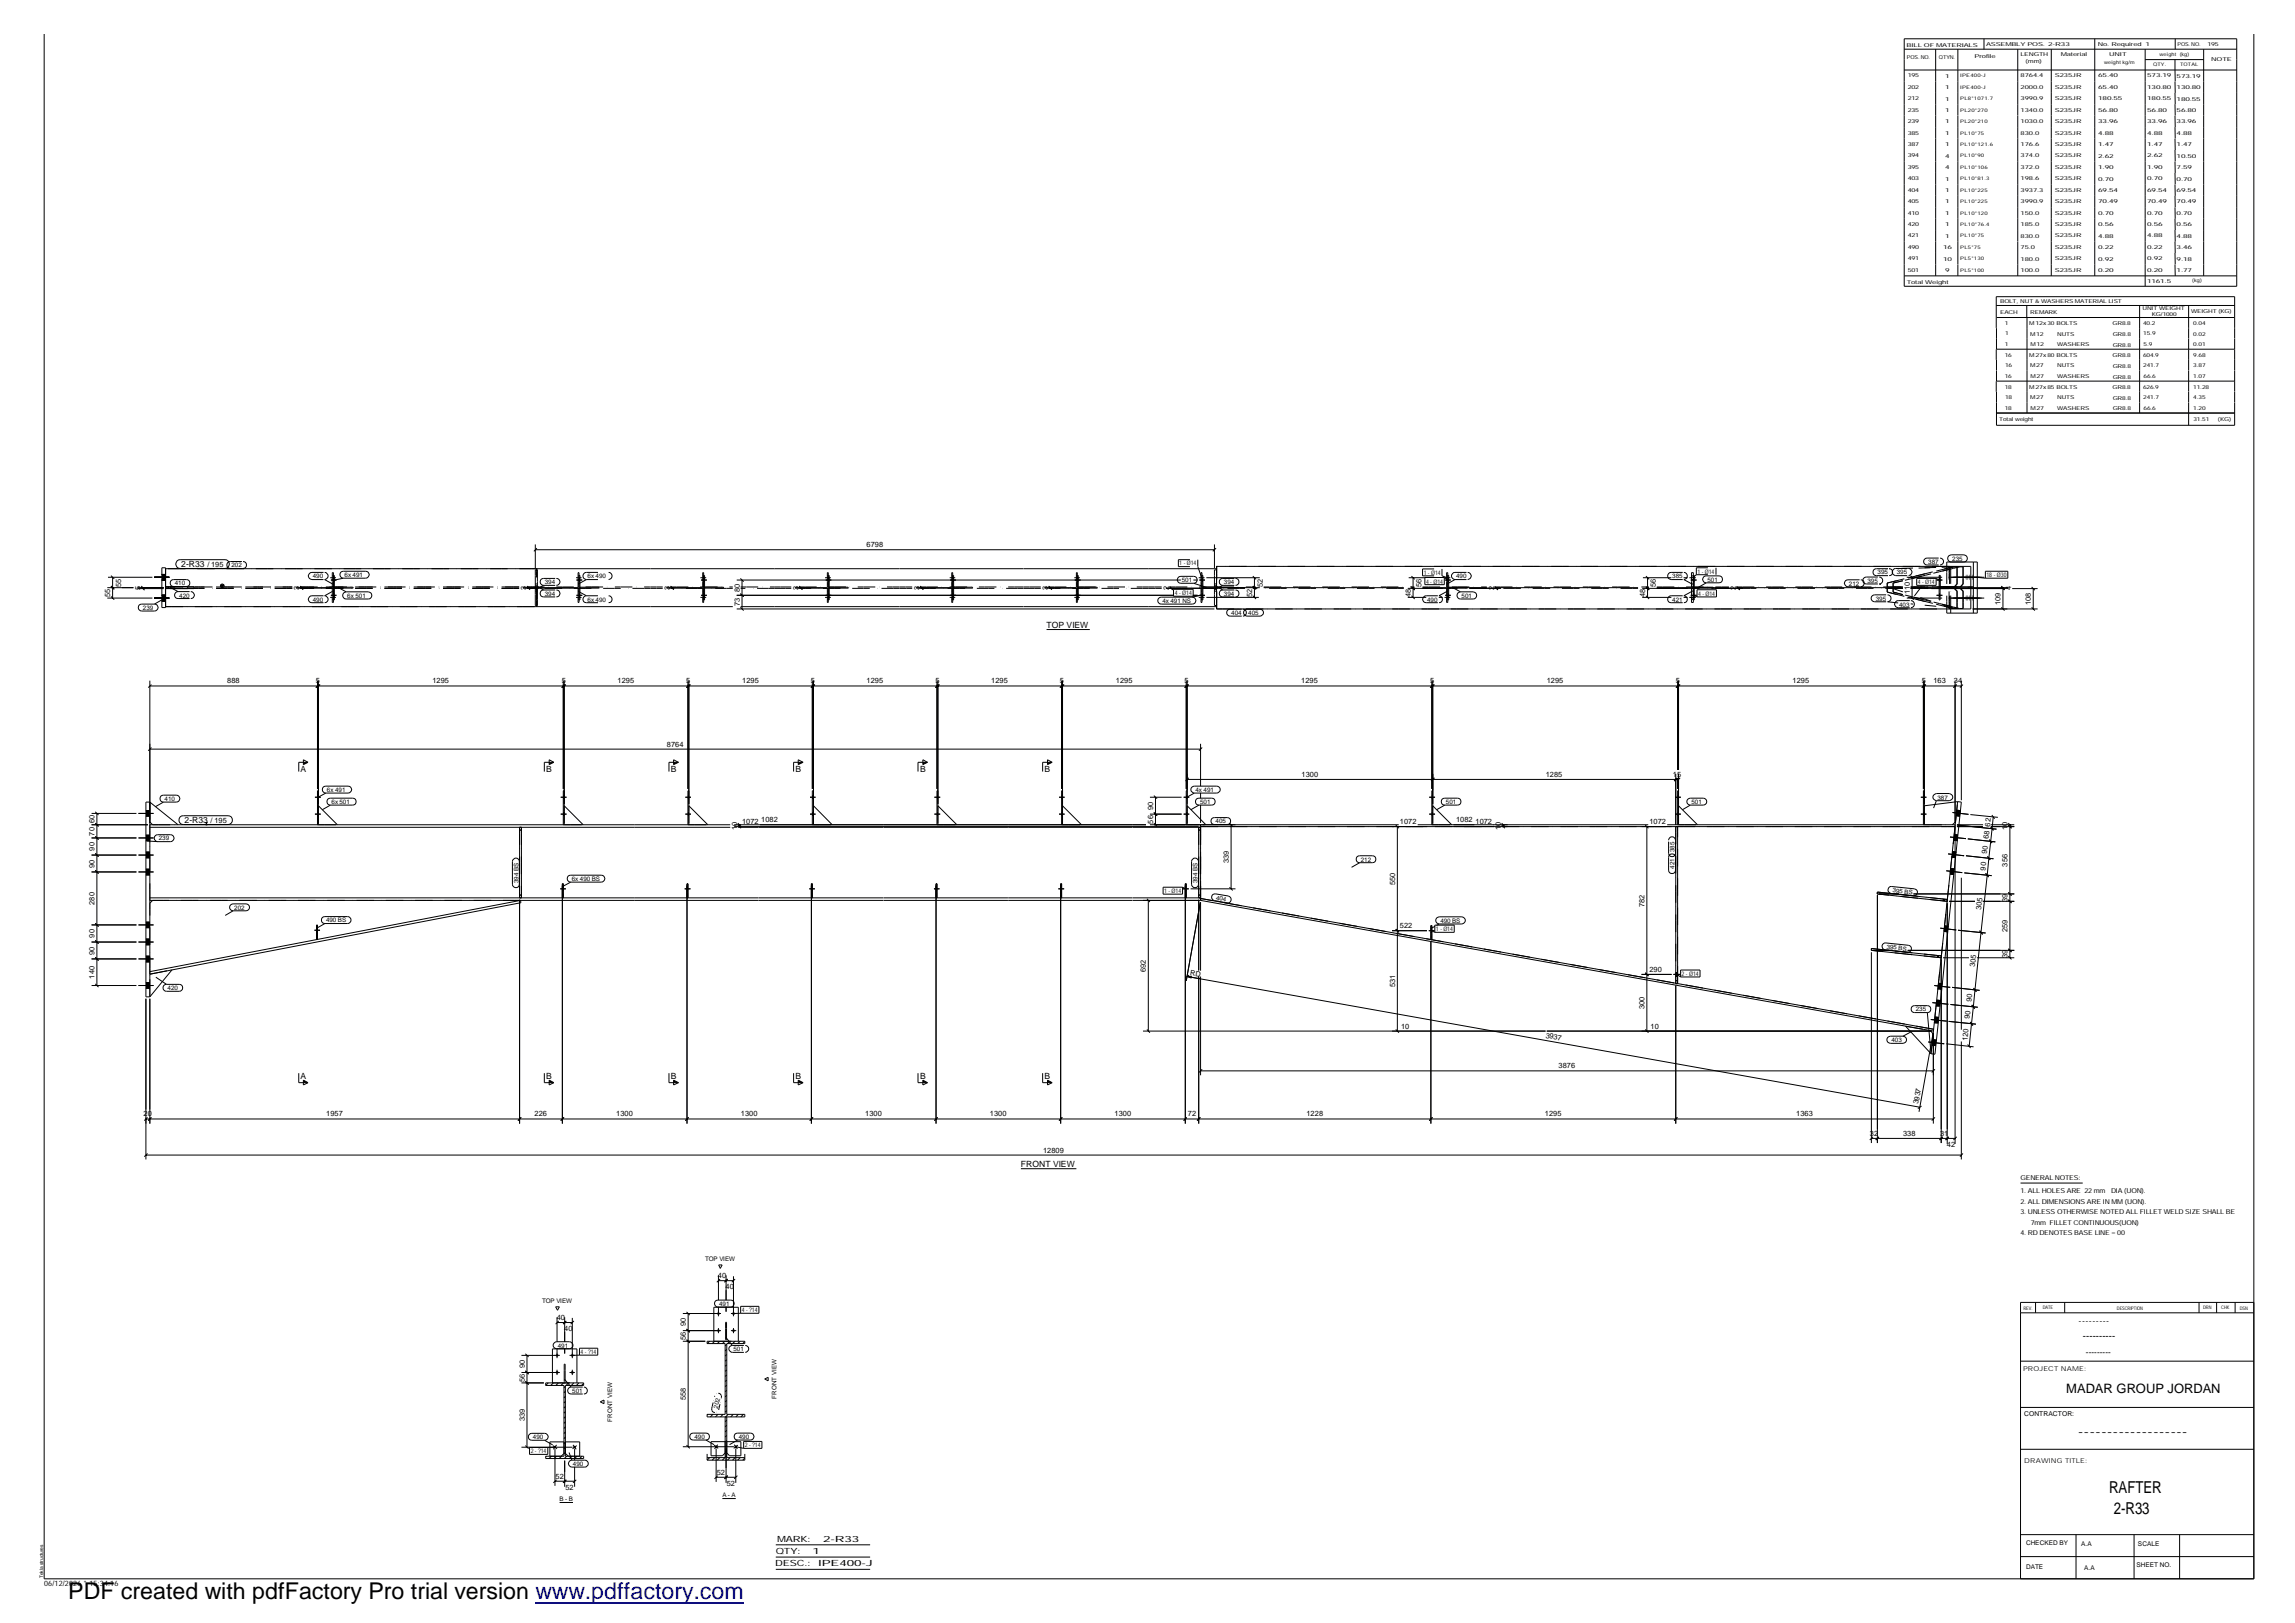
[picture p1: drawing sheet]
<svg xmlns="http://www.w3.org/2000/svg" width="420mm" height="297mm" viewBox="0 0 420 297" stroke-linecap="round" stroke-linejoin="round" font-family="sans-serif">
<defs><g id="words">
<text font-size="4.2" x="12.5" y="292.7">PDF created with pdfFactory Pro trial version www.pdffactory.com</text>
<g font-size="3">
<text x="386.1" y="273.2">RAFTER</text>
<text x="387" y="277.1">2-R33</text>
</g>
<text font-size="2.4" x="378.3" y="255">MADAR GROUP JORDAN</text>
<g font-size="1.7">
<text x="380.5" y="242.4">---------</text>
<text x="381.3" y="245.1">----------</text>
<text x="380.4" y="262.7">-------------------</text>
</g>
<g font-size="1.6">
<text x="33.2" y="103.8">2-R33</text>
<text x="191.6" y="115">TOP VIEW</text>
<text x="55" y="141.3">A</text>
<text x="100" y="141.3">B</text>
<text x="122.8" y="141.3">B</text>
<text x="145.6" y="141.3">B</text>
<text x="168.4" y="141.3">B</text>
<text x="191.2" y="141.3">B</text>
<text x="33.8" y="150.7">2-R33</text>
<text x="55" y="197.5">A</text>
<text x="100" y="197.5">B</text>
<text x="122.8" y="197.5">B</text>
<text x="145.6" y="197.5">B</text>
<text x="168.4" y="197.5">B</text>
<text x="191.2" y="197.5">B</text>
<text x="186.9" y="213.6">FRONT VIEW</text>
<text x="141.9" y="286.7">DESC.:</text>
<text x="142" y="284.4">QTY:</text>
<text x="142.3" y="282.2">MARK:</text>
<text x="148.8" y="284.4">1</text>
<text x="149.8" y="286.6">IPE400-J</text>
<text x="150.7" y="282.1">2-R33</text>
</g>
<text font-size="1.5" x="381.9" y="248">---------</text>
<g font-size="1.4">
<text x="158.7" y="100.1">6798</text>
<text x="22.2" y="107.4" transform="rotate(-90 22.2 107.4)">55</text>
<text x="38" y="103.8">/ 195</text>
<text x="54.8" y="108" transform="rotate(-90 54.8 108)">3</text>
<text x="96.3" y="108" transform="rotate(-90 96.3 108)">3</text>
<text x="122.6" y="108" transform="rotate(-90 122.6 108)">3</text>
<text x="146.2" y="108" transform="rotate(-90 146.2 108)">3</text>
<text x="168.3" y="108" transform="rotate(-90 168.3 108)">3</text>
<text x="191.9" y="108" transform="rotate(-90 191.9 108)">3</text>
<text x="231.2" y="107.4" transform="rotate(-90 231.2 107.4)">52</text>
<text x="260.3" y="107.5" transform="rotate(-90 260.3 107.5)">56</text>
<text x="303.1" y="107.5" transform="rotate(-90 303.1 107.5)">56</text>
<text x="20.2" y="109.3" transform="rotate(-90 20.2 109.3)">55</text>
<text x="25.7" y="108" transform="rotate(-90 25.7 108)">5</text>
<text x="135.4" y="110.9" transform="rotate(-90 135.4 110.9)">73</text>
<text x="135.4" y="108.3" transform="rotate(-90 135.4 108.3)">80</text>
<text x="214" y="108.1" transform="rotate(-90 214 108.1)">2</text>
<text x="229.2" y="109.2" transform="rotate(-90 229.2 109.2)">52</text>
<text x="258.3" y="109.3" transform="rotate(-90 258.3 109.3)">48</text>
<text x="273.5" y="108.1" transform="rotate(-90 273.5 108.1)">2</text>
<text x="301.2" y="109.3" transform="rotate(-90 301.2 109.3)">48</text>
<text x="317.8" y="108.1" transform="rotate(-90 317.8 108.1)">2</text>
<text x="349.6" y="108.7" transform="rotate(-90 349.6 108.7)">110</text>
<text x="366.3" y="110.7" transform="rotate(-90 366.3 110.7)">109</text>
<text x="368.2" y="108" transform="rotate(-90 368.2 108)">4</text>
<text x="371.8" y="110.7" transform="rotate(-90 371.8 110.7)">108</text>
<text x="41.6" y="125.1">888</text>
<text x="57.8" y="125.1">5</text>
<text x="79.2" y="125.1">1295</text>
<text x="102.8" y="125.1">5</text>
<text x="113.1" y="125.1">1295</text>
<text x="125.6" y="125.1">5</text>
<text x="135.9" y="125.1">1295</text>
<text x="148.4" y="125.1">5</text>
<text x="158.7" y="125.1">1295</text>
<text x="171.2" y="125.1">5</text>
<text x="181.5" y="125.1">1295</text>
<text x="194.1" y="125.1">5</text>
<text x="204.3" y="125.1">1295</text>
<text x="216.9" y="125.1">5</text>
<text x="238.2" y="125.1">1295</text>
<text x="261.8" y="125.1">5</text>
<text x="283.2" y="125.1">1295</text>
<text x="306.8" y="125.1">5</text>
<text x="328.2" y="125.1">1295</text>
<text x="351.8" y="125.1">5</text>
<text x="353.9" y="125.1">163</text>
<text x="357.7" y="125.1">34</text>
<text x="122.1" y="136.6">8764</text>
<text x="238.3" y="142.2">1300</text>
<text x="283" y="142.2">1285</text>
<text x="306.3" y="142.2">15</text>
<text x="211.1" y="148.2" transform="rotate(-90 211.1 148.2)">90</text>
<text x="17.3" y="155.7" transform="rotate(-90 17.3 155.7)">90</text>
<text x="17.3" y="152.9" transform="rotate(-90 17.3 152.9)">70</text>
<text x="17.3" y="150.7" transform="rotate(-90 17.3 150.7)">60</text>
<text x="38.5" y="150.7">/ 195</text>
<text x="135" y="151.9" transform="rotate(-90 135 151.9)">10</text>
<text x="135.8" y="150.9">1072</text>
<text x="139.4" y="150.5">1082</text>
<text x="211.1" y="150.7" transform="rotate(-90 211.1 150.7)">56</text>
<text x="256.3" y="150.9">1072</text>
<text x="266.6" y="150.5">1082</text>
<text x="270.1" y="150.9">1072</text>
<text x="274.8" y="151.9" transform="rotate(-90 274.8 151.9)">10</text>
<text x="302" y="150.9">1072</text>
<text x="364.1" y="153.5" transform="rotate(-84 364.1 153.5)">68</text>
<text x="364.3" y="151.3" transform="rotate(-84 364.3 151.3)">62</text>
<text x="367.5" y="151.9" transform="rotate(-90 367.5 151.9)">10</text>
<text x="17.3" y="158.8" transform="rotate(-90 17.3 158.8)">90</text>
<text x="225" y="158" transform="rotate(-90 225 158)">339</text>
<text x="255.4" y="162" transform="rotate(-90 255.4 162)">550</text>
<text x="363.5" y="159.3" transform="rotate(-84 363.5 159.3)">90</text>
<text x="363.8" y="156.2" transform="rotate(-84 363.8 156.2)">90</text>
<text x="367.5" y="158.6" transform="rotate(-90 367.5 158.6)">356</text>
<text x="17.3" y="165.6" transform="rotate(-90 17.3 165.6)">280</text>
<text x="301.1" y="166" transform="rotate(-90 301.1 166)">782</text>
<text x="362.7" y="166.5" transform="rotate(-84 362.7 166.5)">305</text>
<text x="367.5" y="165.1" transform="rotate(-90 367.5 165.1)">39</text>
<text x="17.3" y="171.6" transform="rotate(-90 17.3 171.6)">90</text>
<text x="256.3" y="169.9">522</text>
<text x="367.5" y="170.6" transform="rotate(-90 367.5 170.6)">259</text>
<text x="17.3" y="179.1" transform="rotate(-90 17.3 179.1)">140</text>
<text x="17.3" y="174.7" transform="rotate(-90 17.3 174.7)">90</text>
<text x="209.8" y="177.9" transform="rotate(-90 209.8 177.9)">692</text>
<text x="217.8" y="178.4" transform="rotate(10 217.8 178.4)">RD</text>
<text x="302" y="178">290</text>
<text x="361.6" y="177" transform="rotate(-84 361.6 177)">305</text>
<text x="367.5" y="175.4" transform="rotate(-90 367.5 175.4)">39</text>
<text x="255.4" y="180.7" transform="rotate(-90 255.4 180.7)">531</text>
<text x="301.1" y="184.7" transform="rotate(-90 301.1 184.7)">300</text>
<text x="360.9" y="183.4" transform="rotate(-84 360.9 183.4)">90</text>
<text x="256.5" y="188.3">10</text>
<text x="282.9" y="189.9" transform="rotate(10 282.9 189.9)">3937</text>
<text x="302.2" y="188.3">10</text>
<text x="360.2" y="190.5" transform="rotate(-84 360.2 190.5)">120</text>
<text x="360.6" y="186.5" transform="rotate(-84 360.6 186.5)">90</text>
<text x="285.3" y="195.5">3876</text>
<text x="351.2" y="202.1" transform="rotate(-80 351.2 202.1)">3937</text>
<text x="26.3" y="204.3">20</text>
<text x="59.7" y="204.3">1957</text>
<text x="97.9" y="204.3">226</text>
<text x="112.8" y="204.3">1300</text>
<text x="135.6" y="204.3">1300</text>
<text x="158.4" y="204.3">1300</text>
<text x="181.2" y="204.3">1300</text>
<text x="204" y="204.3">1300</text>
<text x="217.5" y="204.3">72</text>
<text x="239.2" y="204.3">1228</text>
<text x="282.8" y="204.3">1295</text>
<text x="328.8" y="204.3">1363</text>
<text x="342.3" y="207.9">32</text>
<text x="348.4" y="207.9">338</text>
<text x="355.2" y="207.9">31</text>
<text x="356.4" y="209.9">42</text>
<text x="191" y="210.9">12809</text>
<text x="131.4" y="233.9">40</text>
<text x="132.8" y="235.9">40</text>
<text x="101.9" y="241.6">40</text>
<text x="103.3" y="243.5">40</text>
<text x="125.6" y="245.3" transform="rotate(-90 125.6 245.3)">56</text>
<text x="125.6" y="242.7" transform="rotate(-90 125.6 242.7)">90</text>
<text x="96.1" y="250.4" transform="rotate(-90 96.1 250.4)">90</text>
<text x="96.1" y="252.9" transform="rotate(-90 96.1 252.9)">56</text>
<text x="125.6" y="256.3" transform="rotate(-90 125.6 256.3)">558</text>
<text x="96.1" y="260.1" transform="rotate(-90 96.1 260.1)">339</text>
<text x="131.2" y="269.9">52</text>
<text x="101.7" y="270.6">52</text>
<text x="103.5" y="272.6">52</text>
<text x="133.1" y="271.9">52</text>
<text x="8.1" y="290.4">06/12/2026 * 15:34:16</text>
</g>
<g font-size="1.2">
<text x="369.9" y="216">GENERAL NOTES:</text>
<text x="369.9" y="220.3">2. ALL DIMENSIONS ARE IN MM (UON).</text>
<text x="369.9" y="218.4">1. ALL HOLES ARE 22 mm</text>
<text x="386.5" y="218.4">DIA (UON).</text>
<text x="369.9" y="222.2">3. UNLESS OTHERWISE NOTED ALL FILLET WELD SIZE SHALL BE</text>
<text x="369.9" y="226">4. RD DENOTES BASE LINE = 00</text>
<text x="371.8" y="224.1">7mm FILLET CONTINUOUS(UON)</text>
<text x="370.4" y="250.9">PROJECT NAME:</text>
<text x="370.6" y="259.1">CONTRACTOR:</text>
<text x="370.6" y="267.7">DRAWING TITLE:</text>
<text x="370.9" y="282.8">CHECKED BY</text>
<text x="370.9" y="287.2">DATE</text>
<text x="381" y="282.9">A.A</text>
<text x="381.6" y="287.3">A.A</text>
<text x="391.1" y="286.7">SHEET NO.</text>
<text x="391.4" y="282.9">SCALE</text>
</g>
<g font-size="1.1">
<text x="32" y="107.1">410</text>
<text x="42.4" y="103.8">202</text>
<text x="57.3" y="105.9">490</text>
<text x="63.1" y="105.6">6x 491</text>
<text x="99.7" y="106.9">394</text>
<text x="107.6" y="105.9">6x 490</text>
<text x="215.9" y="103.5">1 - Ø14</text>
<text x="216.4" y="106.5">501</text>
<text x="224.1" y="106.9">394</text>
<text x="260.6" y="105.2">1 - Ø14</text>
<text x="261.1" y="106.8">4 - Ø14</text>
<text x="266.6" y="105.9">490</text>
<text x="306.2" y="105.9">385</text>
<text x="310.8" y="105">1 - Ø14</text>
<text x="312.6" y="106.5">501</text>
<text x="338.5" y="107.2">212</text>
<text x="341.9" y="106.7">395</text>
<text x="343.7" y="105.1">395</text>
<text x="347.3" y="105.1">395</text>
<text x="351.1" y="107">4 - Ø14</text>
<text x="353" y="103.2">387</text>
<text x="357.4" y="102.6">235</text>
<text x="363.7" y="105.6">18 - Ø30</text>
<text x="26.2" y="111.6">239</text>
<text x="32.8" y="109.4">420</text>
<text x="57.3" y="110.1">490</text>
<text x="63.6" y="109.4">6x 501</text>
<text x="99.7" y="109">394</text>
<text x="107.6" y="110.1">6x 490</text>
<text x="212.8" y="110.3">4x 491 NS</text>
<text x="215.1" y="108.9">4 - Ø14</text>
<text x="224.1" y="109">394</text>
<text x="225.4" y="112.6">404</text>
<text x="228.5" y="112.6">405</text>
<text x="261.3" y="110.1">490</text>
<text x="267.6" y="109.4">501</text>
<text x="306.2" y="110.1">421</text>
<text x="310.9" y="109">4 - Ø14</text>
<text x="343.4" y="109.9">395</text>
<text x="347.7" y="111">403</text>
<text x="30.1" y="146.6">410</text>
<text x="59.9" y="144.9">6x 491</text>
<text x="60.7" y="147.1">6x 501</text>
<text x="218.9" y="144.9">4x 491</text>
<text x="219.7" y="147.1">501</text>
<text x="264.7" y="147.1">501</text>
<text x="309.7" y="147.1">501</text>
<text x="354.7" y="146.3">387</text>
<text x="29.1" y="153.8">239</text>
<text x="222.5" y="150.7">405</text>
<text x="306.6" y="155.9" transform="rotate(-90 306.6 155.9)">385</text>
<text x="95" y="161.6" transform="rotate(-90 95 161.6)">394 BS</text>
<text x="104.7" y="161.2">6x 490 BS</text>
<text x="219.2" y="161.6" transform="rotate(-90 219.2 161.6)">394 BS</text>
<text x="249.1" y="157.7">212</text>
<text x="306.6" y="159" transform="rotate(-90 306.6 159)">421</text>
<text x="42.9" y="166.5">202</text>
<text x="213.1" y="163.4">1 - Ø14</text>
<text x="222.6" y="164.7" transform="rotate(10 222.6 164.7)">404</text>
<text x="346.5" y="163.3" transform="rotate(6 346.5 163.3)">395 BS</text>
<text x="59.7" y="168.8">490 BS</text>
<text x="262.9" y="170.4">1 - Ø14</text>
<text x="263.7" y="168.9">490 BS</text>
<text x="345.4" y="173.6" transform="rotate(6 345.4 173.6)">395 BS</text>
<text x="307.8" y="178.6">2 - Ø14</text>
<text x="30.7" y="181.2">420</text>
<text x="350.7" y="185.1">235</text>
<text x="346.3" y="190.7">403</text>
<text x="129.1" y="230.9">TOP VIEW</text>
<text x="99.2" y="238.5">TOP VIEW</text>
<text x="131.7" y="239">491</text>
<text x="135.8" y="240.1">4 - ?14</text>
<text x="102.1" y="246.7">491</text>
<text x="106.3" y="247.8">4 - ?14</text>
<text x="134.3" y="247.3">501</text>
<text x="104.8" y="255">501</text>
<text x="131.4" y="257.8" transform="rotate(-77 131.4 257.8)">202</text>
<text x="142.2" y="256" transform="rotate(-90 142.2 256)">FRONT VIEW</text>
<text x="97.6" y="263.4">490</text>
<text x="112.1" y="260.2" transform="rotate(-90 112.1 260.2)">FRONT VIEW</text>
<text x="127.1" y="263.3">490</text>
<text x="135.3" y="263.3">490</text>
<text x="97.2" y="266">2 - ?14</text>
<text x="104.9" y="268.3">490</text>
<text x="136.4" y="264.9">2 - ?14</text>
<text x="102.4" y="274.7">B - B</text>
<text x="132.2" y="274">A - A</text>
</g>
<g font-size="1">
<text x="349" y="8.6">BILL OF MATERIALS</text>
<text x="349.1" y="10.8">POS. NO.</text>
<text x="355" y="10.8">QTYN.</text>
<text x="361.5" y="10.7">Profile</text>
<text x="363.6" y="8.5">ASSEMBLY POS. 2-R33</text>
<text x="369.9" y="10.2">LENGTH</text>
<text x="370.8" y="11.5">(mm)</text>
<text x="377.3" y="10.2">Material</text>
<text x="384" y="8.4">No. Required</text>
<text x="386.2" y="10.2">UNIT</text>
<text x="392.8" y="8.4">1</text>
<text x="398.7" y="8.4">POS. NO.</text>
<text x="404.1" y="8.4">195</text>
<text x="404.8" y="11.1">NOTE</text>
<text x="349.2" y="14.1">195</text>
<text x="349.2" y="16.2">202</text>
<text x="356.1" y="14.2">1</text>
<text x="356.1" y="16.3">1</text>
<text x="369.9" y="14.2">8764.4</text>
<text x="369.9" y="16.3">2000.0</text>
<text x="376.2" y="14.2">S235JR</text>
<text x="376.2" y="16.2">S235JR</text>
<text x="384.1" y="14.2">65.40</text>
<text x="384.1" y="16.3">65.40</text>
<text x="393.1" y="14.2">573.19</text>
<text x="393.1" y="16.2">130.80</text>
<text x="398.5" y="14.2">573.19</text>
<text x="398.5" y="16.3">130.80</text>
<text x="349.2" y="18.3">212</text>
<text x="349.2" y="20.4">235</text>
<text x="349.2" y="22.5">239</text>
<text x="356.1" y="18.4">1</text>
<text x="356.1" y="20.5">1</text>
<text x="356.1" y="22.6">1</text>
<text x="369.9" y="18.4">3990.9</text>
<text x="369.9" y="20.5">1340.0</text>
<text x="369.9" y="22.5">1030.0</text>
<text x="376.2" y="18.4">S235JR</text>
<text x="376.2" y="20.4">S235JR</text>
<text x="376.2" y="22.5">S235JR</text>
<text x="384.1" y="18.4">180.55</text>
<text x="384.1" y="20.5">56.80</text>
<text x="384.1" y="22.5">33.96</text>
<text x="393.1" y="18.4">180.55</text>
<text x="393.1" y="20.4">56.80</text>
<text x="393.1" y="22.5">33.96</text>
<text x="398.5" y="18.4">180.55</text>
<text x="398.5" y="20.5">56.80</text>
<text x="398.5" y="22.6">33.96</text>
<text x="349.2" y="24.6">385</text>
<text x="349.2" y="26.7">387</text>
<text x="349.2" y="28.8">394</text>
<text x="356.1" y="24.7">1</text>
<text x="356.1" y="26.8">1</text>
<text x="356.1" y="28.9">4</text>
<text x="369.9" y="24.7">830.0</text>
<text x="369.9" y="26.7">176.6</text>
<text x="369.9" y="28.8">374.0</text>
<text x="376.2" y="24.6">S235JR</text>
<text x="376.2" y="26.7">S235JR</text>
<text x="376.2" y="28.8">S235JR</text>
<text x="384.1" y="24.7">4.88</text>
<text x="384.1" y="26.7">1.47</text>
<text x="384.1" y="28.9">2.62</text>
<text x="393.1" y="24.6">4.88</text>
<text x="393.1" y="26.7">1.47</text>
<text x="393.1" y="28.8">2.62</text>
<text x="398.5" y="24.7">4.88</text>
<text x="398.5" y="26.8">1.47</text>
<text x="398.5" y="28.9">10.50</text>
<text x="349.2" y="30.9">395</text>
<text x="349.2" y="33">403</text>
<text x="349.2" y="35.1">404</text>
<text x="356.1" y="31">4</text>
<text x="356.1" y="33">1</text>
<text x="356.1" y="35.2">1</text>
<text x="369.9" y="30.9">372.0</text>
<text x="369.9" y="33">198.6</text>
<text x="369.9" y="35.1">3937.3</text>
<text x="376.2" y="30.9">S235JR</text>
<text x="376.2" y="33">S235JR</text>
<text x="376.2" y="35.1">S235JR</text>
<text x="384.1" y="30.9">1.90</text>
<text x="384.1" y="33">0.70</text>
<text x="384.1" y="35.1">69.54</text>
<text x="393.1" y="30.9">1.90</text>
<text x="393.1" y="33">0.70</text>
<text x="393.1" y="35.1">69.54</text>
<text x="398.5" y="31">7.59</text>
<text x="398.5" y="33">0.70</text>
<text x="398.5" y="35.1">69.54</text>
<text x="349.2" y="37.2">405</text>
<text x="349.2" y="39.3">410</text>
<text x="349.2" y="41.3">420</text>
<text x="356.1" y="37.2">1</text>
<text x="356.1" y="39.4">1</text>
<text x="356.1" y="41.4">1</text>
<text x="369.9" y="37.2">3990.9</text>
<text x="369.9" y="39.3">150.0</text>
<text x="369.9" y="41.4">185.0</text>
<text x="376.2" y="37.2">S235JR</text>
<text x="376.2" y="39.3">S235JR</text>
<text x="376.2" y="41.4">S235JR</text>
<text x="384.1" y="37.2">70.49</text>
<text x="384.1" y="39.3">0.70</text>
<text x="384.1" y="41.4">0.56</text>
<text x="393.1" y="37.2">70.49</text>
<text x="393.1" y="39.3">0.70</text>
<text x="393.1" y="41.4">0.56</text>
<text x="398.5" y="37.2">70.49</text>
<text x="398.5" y="39.3">0.70</text>
<text x="398.5" y="41.4">0.56</text>
<text x="349.2" y="43.5">421</text>
<text x="349.2" y="45.5">490</text>
<text x="349.2" y="47.7">491</text>
<text x="355.7" y="45.6">16</text>
<text x="355.7" y="47.7">10</text>
<text x="356.1" y="43.5">1</text>
<text x="369.9" y="43.5">830.0</text>
<text x="369.9" y="45.6">75.0</text>
<text x="369.9" y="47.7">180.0</text>
<text x="376.2" y="43.5">S235JR</text>
<text x="376.2" y="45.6">S235JR</text>
<text x="376.2" y="47.7">S235JR</text>
<text x="384.1" y="43.5">4.88</text>
<text x="384.1" y="45.6">0.22</text>
<text x="384.1" y="47.7">0.92</text>
<text x="393.1" y="43.5">4.88</text>
<text x="393.1" y="45.6">0.22</text>
<text x="393.1" y="47.7">0.92</text>
<text x="398.5" y="43.5">4.88</text>
<text x="398.5" y="45.6">3.46</text>
<text x="398.5" y="47.7">9.18</text>
<text x="349.1" y="51.9">Total Weight</text>
<text x="349.2" y="49.7">501</text>
<text x="356.1" y="49.8">9</text>
<text x="369.9" y="49.8">100.0</text>
<text x="376.2" y="49.8">S235JR</text>
<text x="384.1" y="49.8">0.20</text>
<text x="393.1" y="51.8">1161.5</text>
<text x="393.1" y="49.8">0.20</text>
<text x="398.5" y="49.8">1.77</text>
<text x="366.2" y="57.4">EACH</text>
<text x="366.2" y="55.4">BOLT, NUT &amp; WASHERS MATERIAL LIST</text>
<text x="367" y="59.5">1</text>
<text x="371.5" y="59.5">M12x30 BOLTS</text>
<text x="371.7" y="57.4">REMARK</text>
<text x="386.8" y="59.5">GR8.8</text>
<text x="392.2" y="56.8">UNIT WEIGHT</text>
<text x="392.3" y="59.5">40.2</text>
<text x="393.9" y="57.9">KG/1000</text>
<text x="401.2" y="57.3">WEIGHT (KG)</text>
<text x="401.5" y="59.5">0.04</text>
<text x="367" y="63.4">1</text>
<text x="367" y="65.3">16</text>
<text x="367.1" y="61.3">1</text>
<text x="371.5" y="65.3">M27x80 BOLTS</text>
<text x="371.6" y="61.4">M12</text>
<text x="371.7" y="63.4">M12</text>
<text x="376.6" y="61.4">NUTS</text>
<text x="376.6" y="63.4">WASHERS</text>
<text x="386.8" y="65.4">GR8.8</text>
<text x="386.8" y="61.5">GR8.8</text>
<text x="386.8" y="63.4">GR8.8</text>
<text x="392.3" y="65.3">604.9</text>
<text x="392.4" y="61.4">15.9</text>
<text x="392.4" y="63.3">5.9</text>
<text x="401.5" y="61.4">0.02</text>
<text x="401.5" y="63.4">0.01</text>
<text x="401.5" y="65.3">9.68</text>
<text x="367" y="69.2">16</text>
<text x="367" y="71.1">18</text>
<text x="367.1" y="67.2">16</text>
<text x="371.5" y="71.2">M27x85 BOLTS</text>
<text x="371.6" y="67.2">M27</text>
<text x="371.7" y="69.2">M27</text>
<text x="376.6" y="67.3">NUTS</text>
<text x="376.6" y="69.2">WASHERS</text>
<text x="386.8" y="71.2">GR8.8</text>
<text x="386.8" y="67.3">GR8.8</text>
<text x="386.8" y="69.3">GR8.8</text>
<text x="392.3" y="71.2">626.9</text>
<text x="392.4" y="67.2">241.7</text>
<text x="392.4" y="69.1">66.6</text>
<text x="401.5" y="67.3">3.87</text>
<text x="401.5" y="69.2">1.07</text>
<text x="401.5" y="71.1">11.28</text>
<text x="366" y="77.1">Total weight</text>
<text x="367" y="75">18</text>
<text x="367.1" y="73">18</text>
<text x="371.6" y="73.1">M27</text>
<text x="371.7" y="75">M27</text>
<text x="376.6" y="73.1">NUTS</text>
<text x="376.6" y="75">WASHERS</text>
<text x="386.8" y="73.2">GR8.8</text>
<text x="386.8" y="75.1">GR8.8</text>
<text x="392.4" y="73.1">241.7</text>
<text x="392.4" y="75">66.6</text>
<text x="401.5" y="73.1">4.35</text>
<text x="401.5" y="75">1.20</text>
<text x="401.6" y="77">31.51</text>
<text x="406.1" y="77">(KG)</text>
</g>
<g font-size=".9">
<text x="385.2" y="11.6">weight kg/m</text>
<text x="395.4" y="10.2">weight (kg)</text>
<text x="358.9" y="14.2">IPE400-J</text>
<text x="358.9" y="16.2">IPE400-J</text>
<text x="394.2" y="12.1">QTY.</text>
<text x="399.1" y="12.1">TOTAL</text>
<text x="358.9" y="18.4">PL8*1071.7</text>
<text x="358.9" y="20.4">PL20*270</text>
<text x="358.9" y="22.5">PL20*210</text>
<text x="358.9" y="24.6">PL10*75</text>
<text x="358.9" y="26.7">PL10*121.6</text>
<text x="358.9" y="28.8">PL10*90</text>
<text x="358.9" y="30.9">PL10*106</text>
<text x="358.9" y="33">PL10*81.3</text>
<text x="358.9" y="35.1">PL10*225</text>
<text x="358.9" y="37.2">PL10*225</text>
<text x="358.9" y="39.3">PL10*120</text>
<text x="358.9" y="41.4">PL10*76.4</text>
<text x="358.9" y="43.5">PL10*75</text>
<text x="358.9" y="45.6">PL5*75</text>
<text x="358.9" y="47.7">PL5*130</text>
<text x="358.9" y="49.8">PL5*100</text>
<text x="401.4" y="51.7">(kg)</text>
<text x="370.5" y="239.7">REV.</text>
<text x="374" y="239.6">DATE</text>
<text x="387.6" y="239.7">DESCRIPTION</text>
<text x="403.4" y="239.6">DRN</text>
<text x="406.7" y="239.6">CHK</text>
<text x="410" y="239.7">DSN</text>
<text x="7.9" y="288.8" transform="rotate(-90 7.9 288.8)">Tekla structures</text>
</g>
</g></defs>
<g fill="none" stroke="#000" stroke-width=".18">
<path d="M348.6 7.1h60.9v45.3h-60.9zM348.6 9h60.9M348.6 12.8h60.9M354.4 9v41.5M358.4 9v41.5M363.2 7.1v1.9M369.4 9v41.5M375.5 9v41.5M383.5 7.1v43.4M392.7 9v43.4M392.7 10.9h10.7M398.2 10.9v4"/>
<path d="M398.2 14.9v2.1M398.2 17v4.2M398.2 7.1v1.9M403.4 9v41.5M412.6 6.3v282.7h-404.5v-282.7M398.2 21.2v2.1M398.2 23.3v2M398.2 25.4v2.1M398.2 27.5v2M398.2 29.6v2.1M398.2 31.7v4.1M398.2 35.8v2.1"/>
<path d="M398.2 38v2M348.6 50.5h60.9M365.5 55.9h43.6M365.5 58.1h43.6M371.1 55.9v2.2M371.1 58.1v17.5M391.7 55.9v19.7M398.2 40v2.1M398.2 42.1v2.1M398.2 44.2v2.1M398.2 46.3v4.2M400.7 55.9v21.9"/>
<path d="M365.5 60v-5.7h43.6v23.5h-43.6v-6.1M365.5 64v1.9M365.5 69.8v1.9M365.5 63.9h43.6M365.5 69.8h43.6M365.5 75.6h43.6M365.5 60.1v3.8M365.5 65.9v3.9M98 99.6v4.4M222.3 99.6v4.4M19.6 109.5h8.3M19.6 107.6h4.8"/>
<path d="M19.8 105.6h8.1M20.3 109.2l.6 .6M20.3 107.3l.6 .6M20.3 105.4l.6 .5M20.6 105.6v3.9M25.2 107.7h4.8M25.2 107.6h4.8M25.5 110.7l.5-.1h2.3a.64 .64 0 0 1 .7 .6 .64 .64 0 0 1-.7 .6h-2.3a.65 .65 0 0 1-.6-.4 .65 .65 0 0 1 .1-.7zM25.9 107.4l.6 .6M25.9 107.3l.6 .6M26.2 107.6v.1M28.2 109.5h2.8"/>
<path d="M28.2 105.6h2.8M29.6 103.9h.7v7.3h-.7zM29.6 109h.7M29.6 106.2h.7M29.6 110h.7M29.6 105.1h.7M29.8 109.7l-1.5 .9M30.3 104.1h192.4M30.3 111h103.9M30.3 107.4h5.2v.3h-5.2M31.3 106.2l.5-.1h2.3a.64 .64 0 0 1 .7 .6 .64 .64 0 0 1-.7 .6h-2.3a.65 .65 0 0 1-.6-.4 .65 .65 0 0 1 .1-.7zM32.4 102.6l.6-.2h8.2a.8 .8 0 0 1 .8 .8 .8 .8 0 0 1-.8 .8h-8.2a.82 .82 0 0 1-.7-.5 .82 .82 0 0 1 .1-.9z"/>
<path d="M40.4 107h.6l-.3 .6zM54.2 107.6h6.6M54.9 107.3l.6 .6M55.2 107.6h.1M60.6 109h1M60.6 106.2h1M61 105.3h.2v4.5h-.2zM61 108.7h.2M61 109.2h.2M61 105.9h.2M61 106.4h.2M61.2 107.5h3.4v.1h-3.4"/>
<path d="M61.9 107.5l1.5 .8M62.4 104.7l.5-.2h4a.64 .64 0 0 1 .7 .7 .64 .64 0 0 1-.7 .6h-4a.66 .66 0 0 1-.6-.4 .66 .66 0 0 1 .1-.7zM62.9 105.8l-1.8 .4M62.9 108.5l.5-.2h4a.66 .66 0 0 1 .7 .7 .66 .66 0 0 1-.7 .6h-4a.66 .66 0 0 1-.6-.4 .66 .66 0 0 1 .1-.7zM95.8 107.6h10M96.5 107.3l.5 .6M96.7 107.6h.1M98 100.6h124.3M98.3 100.3l-.6 .6M105.5 109h1.1M105.5 106.2h1.1M106 105.3h.2v4.5h-.2z"/>
<path d="M106 108.7h.2M106 109.2h.2M106 105.9h.2M106 106.4h.2M106.2 107.5h3.4v.1h-3.4M122 107.6h6.7M122.8 107.3l.6 .6M123.1 107.6h.1M128.4 109h1M128.4 106.2h1M128.8 105.3h.2v4.5h-.2zM128.8 108.7h.2"/>
<path d="M128.8 109.2h.2M128.8 105.9h.2M128.8 106.4h.2M129 107.5h3.5v.1h-3.5M134.9 111.4h87.4M134.9 109h80M134.9 106.2h81.3M135.6 111.2l.5 .5M135.6 108.7l.5 .5M135.6 105.9l.5 .6M135.6 111h87.1M135.8 106.2v5.2"/>
<path d="M145.6 107.6h5.9M146.3 107.3l.6 .6M146.6 107.6h.1M151.6 105.3h.2v4.5h-.2zM151.6 108.7h.2M151.6 109.2h.2M151.6 105.9h.2M151.6 106.4h.2M151.8 107.5h3.5v.1h-3.5M167.8 107.6h6.4M168.4 107.3l.6 .6M168.7 107.6h.1"/>
<path d="M174.4 105.3h.2v4.5h-.2zM174.4 108.7h.2M174.4 109.2h.2M174.4 105.9h.2M174.4 106.4h.2M174.6 107.5h3.5v.1h-3.5M191.3 107.6h5.8M191.6 115.2h7.9M192 107.3l.6 .6M192.3 107.6h.1M197.2 105.3h.2v4.5h-.2zM197.2 108.7h.2"/>
<path d="M197.2 109.2h.2M197.2 105.9h.2M197.2 106.4h.2M197.4 107.5h3.5v.1h-3.5M212.2 109.5l.4-.2h5.7a.64 .64 0 0 1 .6 .6 .64 .64 0 0 1-.6 .7h-5.7a.63 .63 0 0 1-.6-.4 .63 .63 0 0 1 .2-.7zM213.4 107.6h6.5M213.4 107.7h8.9M214.1 107.4l.6 .6M214.1 107.3l.6 .6M214.4 107.6v.1M214.8 107.9h3.6v1.2h-3.6zM215.7 105.6l.5-.1h2.3a.63 .63 0 0 1 .7 .6 .63 .63 0 0 1-.7 .7h-2.3a.65 .65 0 0 1-.6-.4 .65 .65 0 0 1 .1-.8z"/>
<path d="M218.4 109h.8M218.5 106.2h.7M218.5 106.8l2.4 .7M219.6 109h1M219.6 106.2h1M220 105.3h.2v4.5h-.2zM220 108.7h.2M220 109.2h.2M220 105.9h.2M220 106.4h.2M220.1 109l-1.7 .1M220.1 108.9l-1.8 .4"/>
<path d="M220.2 107.5h3.5v.1h-3.5M220.9 105.7h9.7M220.9 109.3h9.6M222.6 100.3l-.6 .6M222.7 107.6v3.8h138.1v-3.7M223.1 107.6h7.5M227.9 111.7l.4-.2h2.4a.64 .64 0 0 1 .6 .6 .64 .64 0 0 1-.6 .7h-2.4a.63 .63 0 0 1-.6-.4 .63 .63 0 0 1 .2-.7zM229.4 109l.6 .6M229.4 107.3l.6 .6M229.4 105.4l.6 .6M229.7 105.7v3.6M231.4 107.6h25.6"/>
<path d="M257.7 107.7h6.4M257.7 109.3h3.4M257.9 105.7h3M258.4 109l.6 .6M258.4 107.4l.6 .6M258.4 105.4l.6 .6M258.4 107.6h.6M258.7 105.7v3.6M260.4 107.6h11.8M260.9 105.7h3.5v1.3h-3.5zM263.4 109.3h.7M264.4 105.7l.7 .5"/>
<path d="M264.6 109h1M264.6 106.2h1M265 105.3h.2v4.5h-.2zM265 108.7h.2M265 109.2h.2M265 105.9h.2M265 106.4h.2M265.2 107.5h3.4v.1h-3.4M265.9 107.5l1.5 .8M266.9 108.5l.5-.2h2.3a.66 .66 0 0 1 .6 .7 .66 .66 0 0 1-.6 .6h-2.3a.66 .66 0 0 1-.6-.4 .66 .66 0 0 1 .1-.7zM269 107.6h5.8M269 107.7h5.8"/>
<path d="M273.6 107.4l.6 .6M273.6 107.3l.6 .6M273.7 107.6h26.2M273.9 107.6v.1M300.7 107.7h8.2M300.7 109.3h5.3M300.8 105.7h5.2M301.3 107.4l.6 .6M301.3 105.4l.6 .6M301.3 109l.6 .6M301.4 107.6h.5M301.6 105.7v3.6"/>
<path d="M303.3 107.6h13.2M308.2 105.7h.7M308.2 109.3h.7M309.5 109h1.1M309.5 106.2h1.1M310 105.3h.2v4.5h-.2zM310 108.7h.2M310 109.2h.2M310 105.9h.2M310 106.4h.2M310.1 109l.6 .2M310.2 107.5h3.4v.1h-3.4"/>
<path d="M310.7 107.9h3.5v1.3h-3.5zM311.9 105.6l.5-.2h2.3a.63 .63 0 0 1 .6 .6 .63 .63 0 0 1-.6 .7h-2.3a.65 .65 0 0 1-.6-.4 .65 .65 0 0 1 .1-.7zM312.4 106.7l-1.5 .8M314 107.6h5.1M314 107.7h5.1M317.9 107.3l.6 .7M318 107.6h30.4M318.2 107.6v.1M349.1 109.5h6.5M349.1 105.6h6.5M349.8 109.2l.6 .6M349.8 105.4l.6 .5"/>
<path d="M349.8 107.6h17.9M350.1 105.6v3.9M350.9 105.9h3.6v1.2h-3.6zM354.5 105.9l.5 .3M354.5 109h1.1M354.5 106.2h1.1M355 105.3h.2v4.5h-.2zM355 108.7h.2M355 109.2h.2M355 105.9h.2M355 106.4h.2M355.2 107.7h6.1"/>
<path d="M355.2 107.4h6.1M356.4 103.7v-.8h5.6v9.3h-5.6v-.8M357.2 102.9a.66 .66 0 0 1-.6-.7 .66 .66 0 0 1 .6-.7h2.3a.66 .66 0 0 1 .7 .7 .66 .66 0 0 1-.7 .7M359.2 109.5h4.1M359.2 105.6h4.1M360.8 107.4v-3.7h-138.1v3.8M361.1 111.4h11.9M361.1 107.7h6.6M361.3 102.9v9.3M361.7 107.7h5.2M361.8 105.6l1.7 .2M363.5 104.5h4.1v1.3h-4.1z"/>
<path d="M366.4 107.4l.6 .6M366.4 107.3l.6 .6M366.4 111.2l.6 .5M366.7 107.6v3.8M368.4 107.7h4.6M371.9 111.2l.6 .5M371.9 107.4l.6 .6M372.2 107.7v3.7M27.4 124.6v57.8M27.4 125.5h331.7M27.4 137.1h192.4M27.7 125.3l-.6 .5"/>
<path d="M27.7 136.8l-.6 .6M55.5 139.1l.9 .4-.9 .4zM56.4 139.5h-1.7v1.7M58.1 124.6v19.8M58.3 124.6v26.3M58.4 125.3l-.6 .5 .6-.5M58.6 125.3l-.6 .5M100.5 139.1l.9 .4-.9 .4zM101.4 139.5h-1.7v1.7M103.1 124.6v19.8M103.3 124.6v26.3M103.4 125.3l-.6 .5 .6-.5"/>
<path d="M103.5 125.3l-.5 .5 .6-.5M123.3 139.1l.9 .4-.9 .4zM124.2 139.5h-1.7v1.7M125.9 124.6v19.8M126.1 124.6v26.3M126.2 125.3l-.6 .5 .6-.5M126.4 125.3l-.6 .5 .6-.5M146.1 139.1l.9 .4-.9 .4zM147 139.5h-1.7v1.7M148.7 124.6v19.8M148.9 124.6v26.3M149 125.3l-.5 .5"/>
<path d="M149.2 125.3l-.6 .5M169 139.1l.8 .4-.8 .4zM169.8 139.5h-1.7v1.7M171.5 124.6v19.8M171.7 124.6v26.3M171.8 125.3l-.6 .5 .6-.5M172 125.3l-.6 .5 .6-.5M191.8 139.1l.8 .4-.8 .4zM192.6 139.5h-1.7v1.7M194.4 124.6v19.8M194.5 124.6v26.3M194.6 125.3l-.5 .5 .5-.5"/>
<path d="M194.8 125.3l-.6 .5 .6-.5M217.2 124.6v19.8M217.3 124.6v26.3M217.4 125.3l-.5 .5 .6-.5M217.6 125.3l-.6 .5 .6-.5M219.8 136.1v7.8M220.1 136.8l-.6 .6M262.1 124.6v19.8M262.3 124.6v26.3M262.4 125.3l-.6 .5 .6-.5M262.6 125.3l-.6 .5M307.1 124.6v16.3"/>
<path d="M307.3 124.6v16.3M307.4 125.3l-.6 .5 .6-.5M307.6 125.3l-.6 .5 .6-.5M352.1 124.6v19.8M352.3 124.6v26.3M352.4 125.3l-.6 .5 .6-.5M352.6 125.3l-.6 .5 .6-.5M357.9 124.6v26M358.2 125.3l-.6 .5 .6-.5M359.1 124.6v21.9M359.4 125.3l-.6 .5M16.8 148.9h8.2"/>
<path d="M16.8 153.4h8.2M16.8 156.5h8.2M16.8 159.6h8.2M16.8 150.9h10.3M17.4 153.1l.6 .6M17.4 150.7l.6 .5M17.4 148.6l.6 .6M17.4 159.3l.6 .6M17.4 156.2l.6 .6M17.7 148.9v31.5M25.4 148.9h2.7M25.4 153.4h2.7"/>
<path d="M25.4 156.5h2.7M25.4 159.6h2.7M26.7 149.4h.7M26.7 148.4h.7M26.7 153.9h.7M26.7 152.9h.7M26.7 157h.7M26.7 155.9h.7M26.7 159.1h.7M26.9 153.9l2 .1M27.4 150.4l.5 .5M27.4 150.9h106.3"/>
<path d="M27.4 151.4h106.3M28.4 152.9l.5-.1h2.3a.64 .64 0 0 1 .7 .6 .64 .64 0 0 1-.7 .6h-2.3a.63 .63 0 0 1-.6-.4 .63 .63 0 0 1 .1-.7zM29.5 145.7l.4-.2h2.4a.64 .64 0 0 1 .6 .7 .64 .64 0 0 1-.6 .6h-2.4a.65 .65 0 0 1-.6-.4 .65 .65 0 0 1 .2-.7zM29.9 146.8l-1.5 .8M32.6 150.9l-5.2-4.1h-.7v35.6h.7M33 149.5l.6-.2h8.1a.8 .8 0 0 1 .8 .8 .8 .8 0 0 1-.8 .8h-8.1a.82 .82 0 0 1-.8-.5 .82 .82 0 0 1 .2-.9zM37.5 150.9l.3 .1 .3-.1M37.8 150.9h.1M57.7 149h1M57.7 145.9h1M58.1 148.7h.2M58.1 149.3h.2"/>
<path d="M58.1 145.7h.2M58.1 146.1h.2M58.3 144.7h-.2v6.2M58.3 147.5l3.5 3.4M59.2 144l.4-.1h4.1a.64 .64 0 0 1 .7 .6 .64 .64 0 0 1-.7 .6h-4.1a.65 .65 0 0 1-.6-.3 .65 .65 0 0 1 .2-.8zM59.6 145.1l-1.4 .9M60 146.2l.5-.1h4.1a.64 .64 0 0 1 .6 .6 .64 .64 0 0 1-.6 .6h-4.1a.65 .65 0 0 1-.6-.3 .65 .65 0 0 1 .1-.8zM60.5 147.3l-1.5 .9M93.9 157.4a.64 .64 0 0 1 .7-.3 .64 .64 0 0 1 .5 .6v4.1a.63 .63 0 0 1-.7 .7 .63 .63 0 0 1-.6-.7zM95.1 151.4v12.9M95.5 151.4v12.9M102.7 149h1"/>
<path d="M102.7 145.9h1M103.1 148.7h.2M103.1 149.3h.2M103.1 145.7h.2M103.1 146.1h.2M103.3 144.7h-.2v6.2M103.3 147.5l3.5 3.4M125.5 149h1M125.5 145.9h1M125.9 148.7h.2M125.9 149.3h.2M125.9 145.7h.2"/>
<path d="M125.9 146.1h.2M126.1 144.7h-.2v6.2M126.1 147.5l3.5 3.4M134.4 150.9h75.4M134.4 151.3h85.1M135.1 151l.6 .6M135.1 150.7l.6 .5M135.1 151.4h84.7M135.4 150.9v.4M148.3 149h1M148.3 145.9h1M148.7 148.7h.2"/>
<path d="M148.7 149.3h.2M148.7 145.7h.2M148.7 146.1h.2M148.9 147.5l3.5 3.4M148.9 144.7h-.2v6.2M171.1 149h1M171.1 145.9h1M171.5 148.7h.2M171.5 149.3h.2M171.5 145.7h.2M171.5 146.1h.2M171.7 144.7h-.2v6.2"/>
<path d="M171.7 147.5l3.5 3.4M193.9 149h1M193.9 145.9h1M194.4 148.7h.1M194.4 149.3h.1M194.4 145.7h.1M194.4 146.1h.1M194.5 144.7h-.1v6.2M194.5 147.5l3.5 3.4M210.5 150.9h45.6M210.5 149h5.8M210.5 145.9h5.8"/>
<path d="M211.2 150.7l.6 .5M211.2 148.7l.6 .6M211.2 145.6l.6 .6M211.5 145.9v5M216.7 149h1M216.7 145.9h1M217.2 148.7h.1M217.2 149.3h.1M217.2 145.7h.1M217.2 146.1h.1M217.3 144.7h-.1v6.2M217.3 147.5l3.5 3.4"/>
<path d="M217.3 142.6h90M217.6 142.4l-.6 .5M218.2 157.4a.64 .64 0 0 1 .7-.3 .64 .64 0 0 1 .5 .6v4.1a.64 .64 0 0 1-.6 .7 .64 .64 0 0 1-.7-.7zM218.2 144l.5-.1h4.1a.64 .64 0 0 1 .6 .6 .64 .64 0 0 1-.6 .6h-4.1a.63 .63 0 0 1-.6-.4 .63 .63 0 0 1 .1-.7zM218.7 145.1l-1.5 .9M219 146.2l.5-.1h2.3a.64 .64 0 0 1 .7 .6 .64 .64 0 0 1-.7 .6h-2.3a.65 .65 0 0 1-.6-.3 .65 .65 0 0 1 .1-.8zM219.5 151.4v12.9M219.5 147.3l-1.5 .9M219.8 145.1v1M219.8 147.3v3.3M219.8 150.9v13.9M219.8 151.3h138.1"/>
<path d="M221.9 149.8l.4-.2h2.4a.64 .64 0 0 1 .6 .7 .64 .64 0 0 1-.6 .6h-2.4a.65 .65 0 0 1-.6-.4 .65 .65 0 0 1 .2-.7zM225.1 150.7l.6 .5M225.4 150.9v11.8M248.5 156.8l.4-.2h2.3a.64 .64 0 0 1 .7 .7 .64 .64 0 0 1-.7 .6h-2.3a.65 .65 0 0 1-.6-.4 .65 .65 0 0 1 .2-.7zM248.9 157.9l-1.5 .8M255.5 151l.6 .6M255.8 151.3v37.4M259.5 150.9h42.3M261.7 149h1M261.7 145.9h1M262.1 148.7h.2M262.1 149.3h.2"/>
<path d="M262.1 145.7h.2M262.1 146.1h.2M262.3 144.7h-.2v6.2M262.3 147.5l3.5 3.4M262.6 142.4l-.6 .5M264 146.2l.5-.1h2.3a.64 .64 0 0 1 .7 .6 .64 .64 0 0 1-.7 .6h-2.3a.65 .65 0 0 1-.6-.3 .65 .65 0 0 1 .1-.8zM264.5 147.3l-1.5 .9M274.9 151l.6 .6M274.9 150.7l.6 .5M275.2 150.9v.4M301.2 151l.6 .6M301.5 151.3v37.4"/>
<path d="M305.2 150.9h52.7v58.5M305.6 156.4a.65 .65 0 0 1 .8-.1 .65 .65 0 0 1 .3 .6v2.3a.64 .64 0 0 1-.6 .7 .64 .64 0 0 1-.6-.7v-2.3zM306.7 149h1M306.7 145.9h1M306.8 141.6v9.3M306.8 151.3v28.6M307.1 142.4l-.6 .5M307.1 142.4v2M307.1 151.3v28.7M307.1 148.7h.2M307.1 149.3h.2M307.1 145.7h.2"/>
<path d="M307.1 146.1h.2M307.3 144.7h-.2v6.2M307.3 141.6v9.3M307.3 147.5l3.5 3.4M307.6 142.4l-.6 .5M309 146.2l.5-.1h2.3a.64 .64 0 0 1 .7 .6 .64 .64 0 0 1-.7 .6h-2.3a.63 .63 0 0 1-.6-.4 .63 .63 0 0 1 .1-.7zM309.5 147.3l-1.5 .9M351.7 149h1M351.7 145.9h1M352.1 148.7h.2M352.1 149.3h.2M352.1 145.7h.2"/>
<path d="M352.1 146.1h.2M352.3 144.7h-.2v6.2M354.1 145.4l.4-.2h2.4a.66 .66 0 0 1 .6 .7 .66 .66 0 0 1-.6 .6h-2.4a.63 .63 0 0 1-.6-.4 .63 .63 0 0 1 .2-.7zM354.5 146.5l-.5 1.4M356.3 159.4l2.9 .3M356.7 156.3l2.9 .3M357 153.2l2.9 .3M357 160h.7M357.1 158.9l.7 .1M357.3 156.9l.7 .1M357.4 155.9h.7M357.5 148.7l2.9 .3"/>
<path d="M357.7 153.8l.7 .1M357.8 152.8h.6M358 150.4l-.6 .5M358.1 149.3l.7 .1M358.2 148.3l.7 .1M358.3 150.9h4.8M358.3 151.3h4.7M358.3 151l7.2 .8M358.4 146.7l-6.1 .8M358.4 146.7l.7 .1-4.9 46.1h-.7M358.4 146.7l-4.9 46.2M359.6 159.8l5 .5"/>
<path d="M359.9 156.6l5.1 .6M360.3 153.5l5 .6M360.7 149.1l5.1 .5M363.5 159.8l.6 .7M363.9 156.7l.5 .7M364.2 153.7l.5 .6-.5-.6M364.4 151.3l.6 .7-.6-.6M364.5 150.9h4.3M364.5 151.3h4.3M364.7 149.2l.5 .6M364.9 149.5l-4.4 42M367.7 151l.6 .6"/>
<path d="M367.7 150.7l.6 .5M368 150.9v24.4M16.8 169.3h8.2M16.8 172.4h8.2M16.8 175.5h8.2M17.4 175.2l.6 .6M17.4 172.1l.6 .6M17.4 169l.6 .6M25.4 169.3h2.7M25.4 172.4h2.7M25.4 175.5h2.7M26.7 160.1h.7"/>
<path d="M26.7 169.8h.7M26.7 168.8h.7M26.7 172.9h.7M26.7 171.9h.7M26.7 176.1h.7M26.7 175h.7M26.7 179.8h.7M27.4 177.8l67.9-13 .1 .4-68 13.1M27.4 164.8h192.4M27.4 164.3h192.4M27.9 164.8l-.5 .5M28.5 178.8l2 1.4"/>
<path d="M31.5 177.5l-4.1 4.9M42.2 165.6l.5-.2h2.3a.63 .63 0 0 1 .7 .7 .63 .63 0 0 1-.7 .6h-2.3a.63 .63 0 0 1-.6-.4 .63 .63 0 0 1 .1-.7zM42.7 166.7l-1.5 .8M57.6 170.3h1M58 169.3h.1v2.6h-.1zM58 170.6h.1M58 169.9h.1M59 167.9l.5-.1h4.1a.64 .64 0 0 1 .7 .6 .64 .64 0 0 1-.7 .6h-4.1a.65 .65 0 0 1-.6-.4 .65 .65 0 0 1 .1-.7zM59.5 169l-1.5 .9M95.1 164.7v40.9M102.6 162.7h1M103 163h.1"/>
<path d="M103 162.3h.1M103.1 164.3v-2.6h-.1v43.9M104 160.3l.5-.1h5.6a.64 .64 0 0 1 .6 .6 .64 .64 0 0 1-.6 .6h-5.6a.65 .65 0 0 1-.6-.4 .65 .65 0 0 1 .1-.7zM104.5 161.4l-1.5 .8M125.3 162.7h1.1M125.8 163h.1M125.8 162.3h.1M125.9 164.3v-2.6h-.1v43.9M148.2 162.7h1M148.5 163h.2M148.5 162.3h.2M148.7 164.3v-2.6h-.2v43.9"/>
<path d="M171 162.7h1M171.4 163h.1M171.4 162.3h.1M171.5 164.3v-2.6h-.1v43.9M193.8 162.7h1M194.2 163h.2M194.2 162.3h.2M194.4 164.3v-2.6h-.2v43.9M210 164.5l.5 .6M210.2 164.8v23.9M212.9 162.4h3.6v1.2h-3.6zM216.5 162.4l.6 .3"/>
<path d="M216.6 162.7h1M217 163h.2M217 162.3h.2M217.2 164.3v-2.6h-.2v43.9M217.3 178.7l134.2 23.9M217.3 178.7l.8 .3M217.3 178.7l2.5 .4M217.7 178.5l-.7 .4M218 162.7h8.2M218.2 178.7h-.9M219.5 164.7v12.9M219.5 178.7v26.9"/>
<path d="M219.8 165.1l-2.6 14.4M219.8 164.5h.1M219.8 165.1v12.6M219.8 178.7v18.1M219.9 164.5l134.1 23.9-.1 .3-134.1-23.9M219.9 164.5l-.1 .3M221.9 163.9l.2-.2 .5-.1 2.3 .4a.64 .64 0 0 1 .5 .7 .64 .64 0 0 1-.7 .6l-2.4-.5a.67 .67 0 0 1-.4-.9zM225.1 162.4l.6 .6M254.8 170.3h6.4M255.5 170l.6 .6M261.6 170.3h1M262 171.9v-2.5h.1v2.6"/>
<path d="M262 172.3v33.3M262 170.7h.1M262 170h.1M262.1 170.3l.6 .3M262.7 169.3h3.5v1.3h-3.5zM262.7 169.5l-.7 .4M263 168l.5-.2h4.1a.66 .66 0 0 1 .7 .7 .66 .66 0 0 1-.7 .6h-4.1a.66 .66 0 0 1-.6-.4 .66 .66 0 0 1 .1-.7zM263.5 169.1l-.5 .3M300.5 178.3h5.5M301.2 178l.6 .6M306.4 178.3h1.2M306.8 178.7h.3"/>
<path d="M306.8 178h.3M307 178.3l.7 .5M307.7 177.5h3.5v1.3h-3.5zM342.6 174.3v34.9M342.9 173.9h3.6M343.7 163.8v45.4M344 163.6h3.6M344.6 172.9l.4-.3h.3l4.1 .4a.64 .64 0 0 1 .5 .7 .64 .64 0 0 1-.7 .6l-4.1-.5a.65 .65 0 0 1-.5-.9zM346.2 163.5a.64 .64 0 0 1-.6-.7 .64 .64 0 0 1 .7-.6l4.2 .5a.64 .64 0 0 1 .5 .7 .64 .64 0 0 1-.7 .5M349.2 173.9h19.6M350.3 163.6h18.5M354.8 174.9l-.1 .3"/>
<path d="M354.9 179.9l.7 .1M355.2 169.9l2.9 .3M355.4 175.6v33.6M355.4 174.9l-12.8-1.3v.3l12.8 1.4M355.7 175.3h4.8M355.8 164.5v.4M355.9 170.5h.7M356 169.4l.7 .1M356.5 165.3v44.1M356.5 164.6l-12.8-1.3v.3l12.8 1.4M356.8 165h4.8M358.5 170.3l5 .5"/>
<path d="M359.1 160.6v27.9M361.9 175.3h6.9M362.4 170.3l.6 .7M363 165h5.8M367.7 175l.6 .6M367.7 173.6l.6 .6M367.7 164.7l.6 .6M367.7 163.3l.6 .6M16.8 180.4h8.2M17.4 180.1l.6 .6M25.4 180.4h2.7M26.7 180.9h.7"/>
<path d="M26.7 182.8v29.4M27.4 182.8v22.8M30 180.3l.5-.1h2.3a.64 .64 0 0 1 .6 .6 .64 .64 0 0 1-.6 .6h-2.3a.65 .65 0 0 1-.6-.4 .65 .65 0 0 1 .1-.7zM54.7 196.4v1.7h1.7M55.5 197.7l.9 .4-.9 .5zM99.7 196.4v1.7h1.7M100.5 197.7l.9 .4-.9 .5zM122.5 196.4v1.7h1.7M123.3 197.7l.9 .4-.9 .5zM145.3 196.4v1.7h1.7M146.1 197.7l.9 .4-.9 .5zM168.1 196.4v1.7h1.7"/>
<path d="M169 197.7l.8 .4-.8 .5zM190.9 196.4v1.7h1.7M191.8 197.7l.8 .4-.8 .5zM209.3 188.7h73.7M210 188.4l.5 .6M219.8 196h134.1M220.1 195.7l-.6 .6M255.5 188.4l.6 .6M283.2 188.7h70.4M301.2 188.4l.6 .6M306.8 180.4v25.2M345.6 189.9l.5-.3h2.3a.66 .66 0 0 1 .6 .7 .66 .66 0 0 1-.6 .7h-2.3a.66 .66 0 0 1-.6-.5 .66 .66 0 0 1 .1-.6z"/>
<path d="M348.9 187.8l4.6 5.1M349.9 188.8l-1.5 .8M350.1 184.2l.4-.1h2.3a.64 .64 0 0 1 .7 .6 .64 .64 0 0 1-.7 .6h-2.3a.65 .65 0 0 1-.6-.4 .65 .65 0 0 1 .2-.7zM352.8 185.3l.7 7.6M353 190.7l2.9 .3M353.4 188.6l.5 .7M353.5 186.6l2.9 .3M353.7 191.3l.7 .1M353.8 183.5l2.9 .3M353.8 190.3l.7 .1M353.9 189l-2.6 14.5M353.9 189v16.6"/>
<path d="M354.1 180.4l2.9 .3M354.1 187.2h.7M354.2 186.1l.7 .1M354.2 195.7l-.5 .6M354.5 184.1h.6M354.6 183l.7 .1M354.8 181h.7M356.3 191l5 .6M356.7 186.9l5 .5M357.1 183.8l5 .5M357.4 180.7l5 .6M359.1 190.6v21.6"/>
<path d="M360.2 191.2l.6 .6M360.7 187.1l.5 .6M361 183.9l.5 .7M361.3 180.8l.5 .7M26.7 204.8h327.2M26.7 211.4h332.4M27 204.5l-.6 .6M27 211.1l-.6 .6M27.7 204.5l-.6 .6M95.4 204.5l-.6 .6M103.3 204.5l-.6 .6M126.1 204.5l-.6 .6"/>
<path d="M148.8 204.5l-.5 .6M171.7 204.5l-.6 .6M186.9 213.9h10.2M194.5 204.5l-.6 .6M217.3 204.5l-.6 .6 .6-.6M219.8 204.5l-.6 .6M262.3 204.5l-.6 .6M307.1 204.5l-.6 .6M342.6 208.4h15.3M342.9 208.1l-.6 .5M344 208.1l-.6 .5M351.8 202.4l-.7 .5"/>
<path d="M354.2 204.5l-.5 .6M355.7 208.1l-.6 .5M356.8 208.1l-.6 .5M358.2 208.1l-.6 .5M359.4 211.1l-.6 .6M369.9 216.5h11.4M101.7 239.2h.7l-.3 .6zM131.4 239.2a.64 .64 0 0 1-.6-.6 .64 .64 0 0 1 .6-.7h2.4a.64 .64 0 0 1 .6 .7 .64 .64 0 0 1-.6 .6M131.5 233.4v4.5M131.5 239.2v1.7M131.5 234.4h2.8M131.6 231.5h.6l-.3 .6z"/>
<path d="M131.8 234.1l-.6 .6M132.9 233.4v4.5M132.9 239.2v.9M133.2 234.1l-.6 .6M134.3 233.6v7.3M134.6 234.1l-.6 .6M135.6 239.1h3.3v1.3h-3.3zM372.7 238.4v1.9M378 238.4v1.9M402.6 238.4v1.9M405.8 238.4v1.9M409.2 238.4v1.9"/>
<path d="M412.6 238.4h-42.7v50.6M95.5 251.2h7M95.5 248.1h7M95.5 253.1h4.1M96.2 252.8l.6 .6M96.2 250.9l.6 .6M96.2 247.8l.6 .6M96.5 248.1v16.8M99.9 253.1h6.9v.5h-3.3v12.9h3.3v.4h-6.9v-.4h3.4v-12.9h-3.4zM100.4 253.1l-.5 .5M101.1 253.1v-6.2h4.5v6.2M101.3 253.1l-.5 .5"/>
<path d="M101.5 245.8l.4-.2h2.4a.63 .63 0 0 1 .6 .6 .63 .63 0 0 1-.6 .6h-2.4a.6 .6 0 0 1-.6-.3 .6 .6 0 0 1 .2-.7zM102 241.1v4.5M102 246.8v1.8M102 250.7v1M102 242h2.8M102.2 253.1l-.4 .5M102.3 241.8l-.6 .5M103.2 253.1l-.5 .5M103.4 241.1v4.5M103.4 246.8v.9M103.5 259.3l-.2 .3M103.5 258.3l-.2 .3"/>
<path d="M103.5 257.4l-.2 .3M103.5 256.5l-.2 .3M103.5 255.6l-.2 .2M103.5 254.6l-.2 .3M103.5 253.7l-.2 .3M103.7 241.8l-.6 .5M104.1 253.1l-.5 .5M104.3 251.2h.9M104.3 248.1h.9M104.8 241.2v7.4M104.8 250.7v1M105 253.1l-.4 .5"/>
<path d="M105.1 241.8l-.6 .5M106 253.1l-.5 .5M106.1 246.7h3.3v1.3h-3.3zM106.1 248l-1.3 .1M106.8 253.2l-.3 .4M109.9 256.6l.7-.4v.7zM125 243.5h7M125 240.4h7M125 245.5h4.1M125.7 245.2l.6 .6M125.7 243.2l.6 .6M125.7 240.1l.6 .6"/>
<path d="M126 240.4v24.4M129.5 245.5h6.9v.4h-3.3v13h3.3v.4h-6.9v-.4h3.3v-13h-3.3zM129.6 258.9l-.1 .1M129.9 245.5l-.4 .4M130.5 258.9l-.5 .4M130.7 245.5v-6.2h4.5v6.2M130.9 245.5l-.5 .4M131.4 258.9l-.4 .4M131.5 243.1v.9M131.8 245.5l-.5 .4M132.4 258.9l-.5 .4M132.7 245.5l-.5 .4"/>
<path d="M132.8 259.3v7.5h-3.3M133.1 258.2l-.3 .2M133.1 257.2l-.3 .3M133.1 256.3l-.3 .3M133.1 255.4l-.3 .2M133.1 254.5l-.3 .2M133.1 253.5l-.3 .3M133.1 252.6l-.3 .2M133.1 251.7l-.3 .2M133.1 250.7l-.3 .3M133.1 249.8l-.3 .2M133.1 248.9l-.3 .2"/>
<path d="M133.1 247.9l-.3 .3M133.1 247l-.3 .3M133.1 246l-.3 .3M133.1 259.9l-.3 .3M133.1 259.3v7.5h3.3M133.3 258.9l-.5 .4M133.6 245.5l-.4 .4M133.8 243.5h1M133.8 240.4h1M134.2 258.9l-.4 .4M134.3 243.1v.9M134.6 245.5l-.5 .4"/>
<path d="M135.2 258.9l-.5 .4M135.5 245.5l-.5 .4M135.6 240.4h-1.3M136.1 258.9l-.5 .4M136.4 245.5l-.4 .4M140 252.4l.6-.3v.6zM369.9 257.6h42.7M369.9 240.3h42.7M369.9 249.1h42.7M95.5 264.9h9.3M96.2 264.6l.6 .5M96.9 262.5l.5-.2h2.3a.64 .64 0 0 1 .7 .7 .64 .64 0 0 1-.7 .6h-2.3a.62 .62 0 0 1-.6-.4 .62 .62 0 0 1 .1-.7z"/>
<path d="M96.9 264.9h3.4v1.3h-3.4zM99.7 263.6l1.5 .8M100 266.5l-.1 .1M101 266.5l-.5 .4M101.2 264.6l.8 .6M101.6 271.1h3.6M101.6 265.2v6.7M101.6 264.9h-1.3M101.9 266.5l-.5 .4M101.9 264.4l-.6 .8M101.9 270.8l-.6 .6M102.4 275h2.5"/>
<path d="M102.8 266.5l-.4 .4M103.3 266l-.6 .5M103.3 263.9h-2.6v2.6M103.4 267.3v4.8M103.5 265.8l-.2 .3M103.5 264.9l-.2 .3M103.5 263.9l-.2 .3M103.5 263l-.2 .3M103.5 262.1l-.2 .3M103.5 261.1l-.2 .3M103.5 260.2l-.2 .3M103.5 263.9h2.6v2.6"/>
<path d="M103.5 266l.6 .5M103.7 270.8l-.6 .6M103.8 266.5l-.5 .4M104.2 265.8l.5 1.4M104.3 267.4l.4-.2h2.4a.64 .64 0 0 1 .6 .7 .64 .64 0 0 1-.6 .6h-2.4a.65 .65 0 0 1-.6-.4 .65 .65 0 0 1 .2-.7zM104.7 266.5l-.5 .4M104.9 264.4l.6 .8M105.2 265.2v2M105.2 268.5v3.6M105.5 270.8l-.6 .6M105.6 264.6l-.8 .6M105.6 266.5l-.4 .4"/>
<path d="M106.6 266.5l-.5 .4M125 264.8h9.4M125.7 264.5l.6 .6M126.4 262.5l.5-.2h2.3a.63 .63 0 0 1 .7 .6 .63 .63 0 0 1-.7 .7h-2.3a.65 .65 0 0 1-.6-.4 .65 .65 0 0 1 .1-.7zM129.2 263.6l1.5 .8M129.5 266.1v1.1M129.9 266.8l-.4 .4M130.7 264.5l.8 .6M130.9 266.8l-.5 .4M131.1 270.4h3.6M131.1 265.1v6.1M131.4 264.4l-.6 .8"/>
<path d="M131.4 270.1l-.6 .6M131.8 266.8l-.5 .4M132.2 274.3h2.5M132.7 266.8l-.5 .4M132.8 263.8h-2.6v2.6h2l.6-.5M132.9 265.1v6.3M133.1 266.4l-.3 .3M133.1 265.5l-.3 .3M133.1 264.6l-.3 .3M133.1 263.6l-.3 .3M133.1 262.7l-.3 .3M133.1 261.8l-.3 .3"/>
<path d="M133.1 260.8l-.3 .3M133.1 263.8h2.5v2.6h-2l-.5-.5M133.2 270.1l-.6 .6M133.6 266.8l-.4 .4M134.4 264.4l.6 .8M134.6 262.5l.4-.2h2.4a.64 .64 0 0 1 .6 .6 .64 .64 0 0 1-.6 .7h-2.4a.65 .65 0 0 1-.6-.4 .65 .65 0 0 1 .2-.7zM134.6 266.8l-.5 .4M134.7 265.1v6.3M134.7 264.8l1.4 .3M135 270.1l-.6 .6M135 263.6l-1.4 .8M135.1 264.5l-.8 .6"/>
<path d="M135.5 266.8l-.5 .4M136.1 263.8h3.4v1.3h-3.4zM136.4 266.9l-.4 .3M136.4 266.1v1.1h-6.9M369.9 265.2h42.7M142 282.7h17.3M142 285h17.3M142 287.2h17.3M369.9 280.9h42.7M369.9 284.9h42.7M380.1 280.9v8.1M390.7 280.9v8.1"/>
<path d="M399 280.9v8.1"/>
<circle cx="40.7" cy="107.2" r=".34"/>
</g>
<g fill="#000">
<path d="M40.4 107h.6l-.3 .6zM55.5 139.5h.9l-.9 .4zM100.5 139.5h.9l-.9 .4zM123.3 139.5h.9l-.9 .4zM146.1 139.5h.9l-.9 .4zM169 139.5h.8l-.8 .4zM191.8 139.5h.8l-.8 .4zM37.5 150.4h.6l-.3 .5zM55.5 197.7l.9 .4h-.9zM100.5 197.7l.9 .4h-.9zM123.3 197.7l.9 .4h-.9zM146.1 197.7l.9 .4h-.9z"/>
<path d="M169 197.7l.8 .4h-.8zM191.8 197.7l.8 .4h-.8z"/>
<path d="M29.6 109h.7v1h-.7z" fill-rule="evenodd"/>
<path d="M29.6 109h.7v1h-.7z" fill-rule="evenodd"/>
<path d="M29.6 109h.7v1h-.7z" fill-rule="evenodd"/>
<path d="M29.6 109h.7v1h-.7z" fill-rule="evenodd"/>
<path d="M29.6 109h.7v1h-.7z" fill-rule="evenodd"/>
<path d="M29.6 109h.7v1h-.7z" fill-rule="evenodd"/>
<path d="M29.6 109h.7v1h-.7z" fill-rule="evenodd"/>
<path d="M29.6 109h.7v1h-.7z" fill-rule="evenodd"/>
<path d="M29.6 105.1h.7v1.1h-.7z" fill-rule="evenodd"/>
<path d="M29.6 105.1h.7v1.1h-.7z" fill-rule="evenodd"/>
<path d="M29.6 105.1h.7v1.1h-.7z" fill-rule="evenodd"/>
<path d="M29.6 105.1h.7v1.1h-.7z" fill-rule="evenodd"/>
<path d="M29.6 105.1h.7v1.1h-.7z" fill-rule="evenodd"/>
<path d="M29.6 105.1h.7v1.1h-.7z" fill-rule="evenodd"/>
<path d="M29.6 105.1h.7v1.1h-.7z" fill-rule="evenodd"/>
<path d="M29.6 105.1h.7v1.1h-.7z" fill-rule="evenodd"/>
<path d="M61 108.7h.2v.5h-.2z" fill-rule="evenodd"/>
<path d="M61 108.7h.2v.5h-.2z" fill-rule="evenodd"/>
<path d="M61 105.9h.2v.5h-.2z" fill-rule="evenodd"/>
<path d="M61 105.9h.2v.5h-.2z" fill-rule="evenodd"/>
<path d="M106 108.7h.2v.5h-.2z" fill-rule="evenodd"/>
<path d="M106 108.7h.2v.5h-.2z" fill-rule="evenodd"/>
<path d="M106 105.9h.2v.5h-.2z" fill-rule="evenodd"/>
<path d="M106 105.9h.2v.5h-.2z" fill-rule="evenodd"/>
<path d="M128.8 108.7h.2v.5h-.2z" fill-rule="evenodd"/>
<path d="M128.8 108.7h.2v.5h-.2z" fill-rule="evenodd"/>
<path d="M128.8 105.9h.2v.5h-.2z" fill-rule="evenodd"/>
<path d="M128.8 105.9h.2v.5h-.2z" fill-rule="evenodd"/>
<path d="M151.6 108.7h.2v.5h-.2z" fill-rule="evenodd"/>
<path d="M151.6 108.7h.2v.5h-.2z" fill-rule="evenodd"/>
<path d="M151.6 105.9h.2v.5h-.2z" fill-rule="evenodd"/>
<path d="M151.6 105.9h.2v.5h-.2z" fill-rule="evenodd"/>
<path d="M174.4 108.7h.2v.5h-.2z" fill-rule="evenodd"/>
<path d="M174.4 108.7h.2v.5h-.2z" fill-rule="evenodd"/>
<path d="M174.4 105.9h.2v.5h-.2z" fill-rule="evenodd"/>
<path d="M174.4 105.9h.2v.5h-.2z" fill-rule="evenodd"/>
<path d="M197.2 108.7h.2v.5h-.2z" fill-rule="evenodd"/>
<path d="M197.2 108.7h.2v.5h-.2z" fill-rule="evenodd"/>
<path d="M197.2 105.9h.2v.5h-.2z" fill-rule="evenodd"/>
<path d="M197.2 105.9h.2v.5h-.2z" fill-rule="evenodd"/>
<path d="M220 108.7h.2v.5h-.2z" fill-rule="evenodd"/>
<path d="M220 108.7h.2v.5h-.2z" fill-rule="evenodd"/>
<path d="M220 105.9h.2v.5h-.2z" fill-rule="evenodd"/>
<path d="M220 105.9h.2v.5h-.2z" fill-rule="evenodd"/>
<path d="M265 108.7h.2v.5h-.2z" fill-rule="evenodd"/>
<path d="M265 108.7h.2v.5h-.2z" fill-rule="evenodd"/>
<path d="M265 105.9h.2v.5h-.2z" fill-rule="evenodd"/>
<path d="M265 105.9h.2v.5h-.2z" fill-rule="evenodd"/>
<path d="M310 108.7h.2v.5h-.2z" fill-rule="evenodd"/>
<path d="M310 108.7h.2v.5h-.2z" fill-rule="evenodd"/>
<path d="M310 105.9h.2v.5h-.2z" fill-rule="evenodd"/>
<path d="M310 105.9h.2v.5h-.2z" fill-rule="evenodd"/>
<path d="M355 108.7h.2v.5h-.2z" fill-rule="evenodd"/>
<path d="M355 108.7h.2v.5h-.2z" fill-rule="evenodd"/>
<path d="M355 105.9h.2v.5h-.2z" fill-rule="evenodd"/>
<path d="M355 105.9h.2v.5h-.2z" fill-rule="evenodd"/>
<path d="M359.9 109l.1 1z" fill-rule="evenodd"/>
<path d="M360 105.1v1.1z" fill-rule="evenodd"/>
<path d="M360.3 109v1z" fill-rule="evenodd"/>
<path d="M360.3 105.1v1.1z" fill-rule="evenodd"/>
<path d="M360.6 109v1z" fill-rule="evenodd"/>
<path d="M360.6 105.1v1.1z" fill-rule="evenodd"/>
<path d="M361.1 109v1z" fill-rule="evenodd"/>
<path d="M361.1 105.1v1.1z" fill-rule="evenodd"/>
<path d="M26.7 148.4h.7v1h-.7z" fill-rule="evenodd"/>
<path d="M26.7 152.9h.7v1h-.7z" fill-rule="evenodd"/>
<path d="M26.7 155.9h.7v1.1h-.7z" fill-rule="evenodd"/>
<path d="M26.7 148.4h.7v1h-.7z" fill-rule="evenodd"/>
<path d="M26.7 152.9h.7v1h-.7z" fill-rule="evenodd"/>
<path d="M26.7 155.9h.7v1.1h-.7z" fill-rule="evenodd"/>
<path d="M58.1 148.7h.2v.6h-.2z" fill-rule="evenodd"/>
<path d="M58.1 145.7h.2v.4h-.2z" fill-rule="evenodd"/>
<path d="M58.1 148.7h.2v.6h-.2z" fill-rule="evenodd"/>
<path d="M58.1 145.7h.2v.4h-.2z" fill-rule="evenodd"/>
<path d="M103.1 148.7h.2v.6h-.2z" fill-rule="evenodd"/>
<path d="M103.1 145.7h.2v.4h-.2z" fill-rule="evenodd"/>
<path d="M103.1 148.7h.2v.6h-.2z" fill-rule="evenodd"/>
<path d="M103.1 145.7h.2v.4h-.2z" fill-rule="evenodd"/>
<path d="M125.9 148.7h.2v.6h-.2z" fill-rule="evenodd"/>
<path d="M125.9 145.7h.2v.4h-.2z" fill-rule="evenodd"/>
<path d="M125.9 148.7h.2v.6h-.2z" fill-rule="evenodd"/>
<path d="M125.9 145.7h.2v.4h-.2z" fill-rule="evenodd"/>
<path d="M148.7 148.7h.2v.6h-.2z" fill-rule="evenodd"/>
<path d="M148.7 145.7h.2v.4h-.2z" fill-rule="evenodd"/>
<path d="M148.7 148.7h.2v.6h-.2z" fill-rule="evenodd"/>
<path d="M148.7 145.7h.2v.4h-.2z" fill-rule="evenodd"/>
<path d="M171.5 148.7h.2v.6h-.2z" fill-rule="evenodd"/>
<path d="M171.5 145.7h.2v.4h-.2z" fill-rule="evenodd"/>
<path d="M171.5 148.7h.2v.6h-.2z" fill-rule="evenodd"/>
<path d="M171.5 145.7h.2v.4h-.2z" fill-rule="evenodd"/>
<path d="M194.4 148.7h.1v.6h-.1z" fill-rule="evenodd"/>
<path d="M194.4 145.7h.1v.4h-.1z" fill-rule="evenodd"/>
<path d="M194.4 148.7h.1v.6h-.1z" fill-rule="evenodd"/>
<path d="M194.4 145.7h.1v.4h-.1z" fill-rule="evenodd"/>
<path d="M217.2 148.7h.1v.6h-.1z" fill-rule="evenodd"/>
<path d="M217.2 145.7h.1v.4h-.1z" fill-rule="evenodd"/>
<path d="M217.2 148.7h.1v.6h-.1z" fill-rule="evenodd"/>
<path d="M217.2 145.7h.1v.4h-.1z" fill-rule="evenodd"/>
<path d="M262.1 148.7h.2v.6h-.2z" fill-rule="evenodd"/>
<path d="M262.1 145.7h.2v.4h-.2z" fill-rule="evenodd"/>
<path d="M262.1 148.7h.2v.6h-.2z" fill-rule="evenodd"/>
<path d="M262.1 145.7h.2v.4h-.2z" fill-rule="evenodd"/>
<path d="M307.1 148.7h.2v.6h-.2z" fill-rule="evenodd"/>
<path d="M307.1 145.7h.2v.4h-.2z" fill-rule="evenodd"/>
<path d="M307.1 148.7h.2v.6h-.2z" fill-rule="evenodd"/>
<path d="M307.1 145.7h.2v.4h-.2z" fill-rule="evenodd"/>
<path d="M352.1 148.7h.2v.6h-.2z" fill-rule="evenodd"/>
<path d="M352.1 145.7h.2v.4h-.2z" fill-rule="evenodd"/>
<path d="M352.1 148.7h.2v.6h-.2z" fill-rule="evenodd"/>
<path d="M352.1 145.7h.2v.4h-.2z" fill-rule="evenodd"/>
<path d="M357.1 158.9l.7 .1-.1 1h-.7z" fill-rule="evenodd"/>
<path d="M357.1 158.9l.7 .1-.1 1h-.7z" fill-rule="evenodd"/>
<path d="M357.4 155.9h.7l-.1 1.1-.7-.1z" fill-rule="evenodd"/>
<path d="M357.4 155.9h.7l-.1 1.1-.7-.1z" fill-rule="evenodd"/>
<path d="M357.8 152.8h.6v1.1l-.7-.1z" fill-rule="evenodd"/>
<path d="M357.8 152.8h.6v1.1l-.7-.1z" fill-rule="evenodd"/>
<path d="M358.2 148.3l.7 .1-.1 1-.7-.1z" fill-rule="evenodd"/>
<path d="M358.2 148.3l.7 .1-.1 1-.7-.1z" fill-rule="evenodd"/>
<path d="M26.7 159.1h.7v1h-.7z" fill-rule="evenodd"/>
<path d="M26.7 168.8h.7v1h-.7z" fill-rule="evenodd"/>
<path d="M26.7 171.9h.7v1h-.7z" fill-rule="evenodd"/>
<path d="M26.7 175h.7v1.1h-.7z" fill-rule="evenodd"/>
<path d="M26.7 159.1h.7v1h-.7z" fill-rule="evenodd"/>
<path d="M26.7 168.8h.7v1h-.7z" fill-rule="evenodd"/>
<path d="M26.7 171.9h.7v1h-.7z" fill-rule="evenodd"/>
<path d="M26.7 175h.7v1.1h-.7z" fill-rule="evenodd"/>
<path d="M58 169.9h.1v.7h-.1z" fill-rule="evenodd"/>
<path d="M103 162.3h.1v.7h-.1z" fill-rule="evenodd"/>
<path d="M125.8 162.3h.1v.7h-.1z" fill-rule="evenodd"/>
<path d="M148.5 162.3h.2v.7h-.2z" fill-rule="evenodd"/>
<path d="M171.4 162.3h.1v.7h-.1z" fill-rule="evenodd"/>
<path d="M194.2 162.3h.2v.7h-.2z" fill-rule="evenodd"/>
<path d="M217 162.3h.2v.7h-.2z" fill-rule="evenodd"/>
<path d="M262 170h.1v.7h-.1z" fill-rule="evenodd"/>
<path d="M306.8 178h.3v.7h-.3z" fill-rule="evenodd"/>
<path d="M306.8 178h.3v.7h-.3z" fill-rule="evenodd"/>
<path d="M356 169.4l.7 .1-.1 1h-.7z" fill-rule="evenodd"/>
<path d="M356 169.4l.7 .1-.1 1h-.7z" fill-rule="evenodd"/>
<path d="M26.7 179.8h.7v1.1h-.7z" fill-rule="evenodd"/>
<path d="M26.7 179.8h.7v1.1h-.7z" fill-rule="evenodd"/>
<path d="M353.8 190.3l.7 .1-.1 1-.7-.1z" fill-rule="evenodd"/>
<path d="M353.8 190.3l.7 .1-.1 1-.7-.1z" fill-rule="evenodd"/>
<path d="M354.2 186.1l.7 .1-.1 1h-.7z" fill-rule="evenodd"/>
<path d="M354.2 186.1l.7 .1-.1 1h-.7z" fill-rule="evenodd"/>
<path d="M354.6 183l.7 .1-.2 1h-.6z" fill-rule="evenodd"/>
<path d="M354.6 183l.7 .1-.2 1h-.6z" fill-rule="evenodd"/>
<path d="M354.9 179.9l.7 .1-.1 1h-.7z" fill-rule="evenodd"/>
<path d="M354.9 179.9l.7 .1-.1 1h-.7z" fill-rule="evenodd"/>
<path d="M101.8 251.1l.3-.2 .1 .4-.3 .1z" fill-rule="evenodd"/>
<path d="M134.1 240.2h.3l.1 .1-.1 .4-.3-.2z" fill-rule="evenodd"/>
<path d="M134.5 264.7a.25 .25 0 0 1 .4-.1 .25 .25 0 0 1 0 .4 .25 .25 0 0 1-.4-.1z" fill-rule="evenodd"/>
<circle cx="102" cy="248.1" r=".25"/>
<circle cx="104.8" cy="248" r=".24"/>
<circle cx="104.8" cy="251.2" r=".25"/>
<circle cx="131.5" cy="240.4" r=".24"/>
<circle cx="131.5" cy="243.5" r=".24"/>
<circle cx="134.3" cy="243.5" r=".25"/>
<circle cx="101.6" cy="264.8" r=".24"/>
<circle cx="105.2" cy="264.9" r=".24"/>
<circle cx="131.1" cy="264.8" r=".24"/>
</g>
<g fill="none" stroke="#000" stroke-width=".18" stroke-dasharray="1.1 0 2.1 .7 0 1.4" stroke-linecap="butt">
<path d="M30.3 111v-6.9M30.3 107.4h23.2M30.3 107.7v-.3M30.3 107.4v.3M30.3 104.1v6.9M30.3 111h68M30.8 107.7v-.3M34.4 107.7h-4.1M34.4 107.7v-.3M34.4 107.4h-4.1M53.5 107.7h-23.2M53.5 107.4h-23.2"/>
<path d="M54.9 107.4h40.1M60.8 107.4v-2.6M60.8 104.8h.2M60.8 106.9h.2M60.8 108.2h.2M60.8 110.3v-2.6M60.8 107.7h.2M61 104.8v2.6M61 107.4h-.2M61 107.7v2.6M61 110.3h-.2M61.2 107.6v-.1"/>
<path d="M95 107.7h-40.1M95 107.4h-40.1M96.5 107.4h22.5M98 107.7v3.1M98 110.8h.4M98 104.3v3.1M98 107.4h.4M98.2 107.7h-1.7M98.2 107.4h-1.7M98.2 111v-6.9M98.3 111v-6.9M98.3 104.1h-68"/>
<path d="M98.4 108.2h-.4M98.4 110.8v-3.1M98.4 107.7h-.4M98.4 106.9h-.4M98.4 107.4v-3.1M98.4 104.3h-.4M105.8 107.4v-2.6M105.8 104.8h.2M105.8 106.9h.2M105.8 108.2h.2M105.8 110.3v-2.6M105.8 107.7h.2"/>
<path d="M106 104.8v2.6M106 107.4h-.2M106 107.7v2.6M106 110.3h-.2M106.2 107.6v-.1M119 107.7h-22.5M119 107.4h2.3M121.3 107.7h-2.3M122.8 107.4h11.4M128.7 108.2h.1M128.7 110.3v-2.6M128.7 107.7h.1"/>
<path d="M128.7 107.4v-2.6M128.7 104.8h.1M128.7 106.9h.1M128.8 107.7v2.6M128.8 110.3h-.1M128.8 104.8v2.6M128.8 107.4h-.1M129 107.6v-.1M134.2 107.7h-11.4M135.6 107.4h6.2M141.8 107.7h-6.2M141.8 107.4h3.1"/>
<path d="M144.9 107.7h-3.1M146.3 107.4h18.3M151.5 108.2h.1M151.5 110.3v-2.6M151.5 107.7h.1M151.5 107.4v-2.6M151.5 104.8h.1M151.5 106.9h.1M151.6 107.7v2.6M151.6 110.3h-.1M151.6 104.8v2.6M151.6 107.4h-.1"/>
<path d="M151.8 107.6v-.1M164.6 107.7h-18.3M164.6 107.4h2.4M167 107.7h-2.4M168.5 107.4h18.9M174.2 108.2h.2M174.2 110.3v-2.6M174.2 107.7h.2M174.2 107.4v-2.6M174.2 104.8h.2M174.2 106.9h.2M174.4 107.7v2.6"/>
<path d="M174.4 110.3h-.2M174.4 104.8v2.6M174.4 107.4h-.2M174.6 107.6v-.1M187.4 107.7h-18.9M187.5 107.4h3M190.5 107.7h-3M192 107.4h18.2M197.1 108.2h.1M197.1 110.3v-2.6M197.1 107.7h.1M197.1 107.4v-2.6"/>
<path d="M197.1 104.8h.1M197.1 106.9h.1M197.2 107.7v2.6M197.2 110.3h-.1M197.2 104.8v2.6M197.2 107.4h-.1M197.4 107.6v-.1M210.2 107.7h-18.2M210.2 107.4h2.5M212.7 107.7h-2.5M214.2 107.4h8.5M219.9 108.2h.1"/>
<path d="M219.9 110.3v-2.6M219.9 107.7h.1M219.9 107.4v-2.6M219.9 104.8h.1M219.9 106.9h.1M220 107.7v2.6M220 110.3h-.1M220 104.8v2.6M220 107.4h-.1M220.2 107.6v-.1M222.3 107.7v3.1M222.3 110.8h.4"/>
<path d="M222.3 104.3v3.1M222.3 107.4h.4M222.7 107.7h-8.5M222.7 107.5v.1M222.7 107.4h7.2M222.7 107.7v-.3M222.7 108.2h-.4M222.7 110.8v-3.1M222.7 107.7h-.4M222.7 106.9h-.4M222.7 107.4v-3.1M222.7 104.3h-.4"/>
<path d="M222.7 103.7v7.7M222.7 111.4h134.2M222.8 111.4v-7.7M227.9 107.7h-5.2M231.4 107.4h27.6M257 107.7h-27.6M259 107.7h-.6M260.4 107.4h11.8M264.8 107.4v-2.6M264.8 104.8h.2M264.8 106.9h.2M264.8 108.2h.2"/>
<path d="M264.8 110.3v-2.6M264.8 107.7h.2M265 104.8v2.6M265 107.4h-.2M265 107.7v2.6M265 110.3h-.2M265.2 107.6v-.1M272.2 107.7h-11.8M273.7 107.4h28.2M299.9 107.7h-26.2M301.9 107.7h-.5M303.3 107.4h13.2"/>
<path d="M309.7 107.4v-2.6M309.7 104.8h.3M309.7 106.9h.3M309.7 108.2h.3M309.7 110.3v-2.6M309.7 107.7h.3M310 104.8v2.6M310 107.4h-.3M310 107.7v2.6M310 110.3h-.3M310.2 107.6v-.1M316.5 107.7h-13.2"/>
<path d="M318 107.4h30.4M345.5 108.4v-.7M345.5 107.7h2.9M345.5 106.7l12.1-3M345.5 106.7v.7M345.5 108.4l12.1 3M345.5 107.7v.7M346.6 108.4v-.7M346.6 107.7h1.8M346.6 108.4l1.8 .4M346.6 107.7v.7M346.6 106.7v.7"/>
<path d="M346.6 106.7l1.8-.4M348.4 108.8l-1.8-.4M348.4 106.3l-1.8 .4M348.4 107.4h-1.8M348.4 107.4h-2.9M348.4 107.7h-30.4M348.7 106.2l10-2.5M348.8 108.9l9.9 2.5M349.8 107.7h9.1M349.8 107.7h8M349.8 107.4h11M351.7 107.4v.3"/>
<path d="M355.2 107.7v-.3M355.2 107.4v.3M356.4 107.7v-.3M356.4 103.7v7.7M356.8 107.7h-5.1M356.8 107.7v-.3M356.8 107.4h-5.1M356.8 111.4v-7.7M356.9 107.7v-.3M356.9 103.7h-134.2M356.9 103.7v7.7M357.1 112.2v-9.3"/>
<path d="M357.6 111.4l-12.1-3M357.6 103.7l-12.1 3M357.8 107.7l.5 .5M357.8 107.4l.5-.5M357.8 107.4h-8M358.3 108.2v3.2M358.3 106.9l-.5 .5M358.3 106.9v-3.2M358.3 111.4h-.7M358.3 108.2l-.5-.5M358.3 111.4v-3.2M358.3 103.7h-.7"/>
<path d="M358.7 111.4l-10-2.5M358.7 103.7l-9.9 2.5M358.9 107.7l.5 .5M358.9 107.4l.5-.5M358.9 107.4h-9.1M359.4 108.2v3.2M359.4 106.9l-.5 .5M359.4 106.9v-3.2M359.4 111.4h-.7M359.4 108.2l-.5-.5M359.4 111.4v-3.2M359.4 103.7h-.7"/>
<path d="M360.3 107.7v-.3M360.8 107.4v.3M360.8 107.7h-11M360.9 107.7v-.3M27.4 146.8v3.6M27.4 150.9v13.9M27.9 150.9h4.7M58.1 150.9h.2M58.3 150.9h3.5M58.3 147.5v3.4M95.1 151.4h.4M95.1 151.9h.4"/>
<path d="M95.1 151.4v12.9M95.5 151.4v12.9M103.1 150.9h.2M103.3 150.9h3.5M103.3 147.5v3.4M125.9 150.9h.2M126.1 150.9h3.5M126.1 147.5v3.4M148.7 150.9h.2M148.9 150.9h3.5M148.9 147.5v3.4M171.5 150.9h.2"/>
<path d="M171.7 150.9h3.5M171.7 147.5v3.4M194.4 150.9h.1M194.5 150.9h3.5M194.5 147.5v3.4M217.2 150.9h.1M217.3 150.9h3.5M217.3 147.5v3.4M219.5 151.4h.3M219.5 151.9h.3M219.5 151.4v12.9M219.8 151.3h53.7"/>
<path d="M219.8 151.4v12.9M219.8 150.9v.4M262.1 150.9h.2M262.3 150.9h3.5M262.3 147.5v3.4M275 151.3h82.9M306.8 151.3v28.7M307.1 150.9h.2M307.1 151.3h-.3M307.3 150.9h3.5M307.3 147.5v3.4M352.1 150.9h.2"/>
<path d="M352.3 150.9h5.1M357.9 151.3l-3.9 37.1M358 150.4l.4-3.7M27.4 178.3l4.1-.8M27.4 178.3v-13M58 169.3v2.6M58 171.9h.1M58 171.4h.1M58.1 171.9v-2.6M58.1 169.3h-.1M95.1 163.8h.4M95.1 164.3h.4"/>
<path d="M95.3 164.8h-67.4M95.5 164.3h-.4M95.5 163.8h-.4M103 161.7v2.6M103 164.3h.1M103 163.8h.1M103.1 164.3v-2.6M103.1 161.7h-.1M103.1 164.3h-.1M125.8 163.8h.1M125.8 161.7v2.6M125.8 164.3h.1"/>
<path d="M125.9 164.3h-.1M125.9 164.3v-2.6M125.9 161.7h-.1M148.5 163.8h.2M148.5 161.7v2.6M148.5 164.3h.2M148.7 164.3h-.2M148.7 164.3v-2.6M148.7 161.7h-.2M171.4 163.8h.1M171.4 161.7v2.6M171.4 164.3h.1"/>
<path d="M171.5 164.3h-.1M171.5 164.3v-2.6M171.5 161.7h-.1M194.2 163.8h.2M194.2 161.7v2.6M194.2 164.3h.2M194.4 164.3h-.2M194.4 164.3v-2.6M194.4 161.7h-.2M217 163.8h.2M217 161.7v2.6M217 164.3h.2"/>
<path d="M217.2 164.3h-.2M217.2 164.3v-2.6M217.2 161.7h-.2M219.5 163.8h.3M219.5 164.3h.3M219.8 164.5v-13.2M219.8 164.3h-.3M219.8 163.8h-.3M262 169.4v2.6M262 172h.1M262 171.5h.1M262 172v-.1"/>
<path d="M262.1 172v-2.6M262.1 169.4h-.1M262.1 172h-.1M306.8 179.5h.3M342.6 173.9v-.3M343.7 163.6v-.3M354.7 175.2l.1-.3M354.9 175.2v-.3M355.4 175.3l-12.8-1.4M355.4 174.9v.4M355.4 174.9l-12.8-1.3M355.8 164.9v-.4"/>
<path d="M356 164.9v-.3M356.5 165l-12.8-1.4M356.5 164.6v.4M356.5 164.6l-12.8-1.3M27.4 182.4v-4.1M306.8 180h.3M306.8 180v-.1M307.1 180v-28.7M307.1 180h-.3M348.9 187.8l4.5 .8M353.9 189.3l-.4 3.6M354 188.4l-134.1-23.9"/>
<path d="M101.1 253.1h4.5M103.3 249.7v3.4M103.5 249.7h-.2M103.5 249.7v3.4M103.5 253.1h-.2M130.7 245.5h4.5M132.8 242v3.5M133 242h-.2M133 242v3.5M133 245.5h-.2M100.7 266.5h2M103.3 266v-2.1"/>
<path d="M103.5 266v-2.1M106.1 266.5h-2M132.8 265.9v-2.1M133.1 265.9v-2.1"/>
</g>
<g fill="none" stroke="#000" stroke-width=".18" stroke-dasharray="2.1 2.1" stroke-linecap="butt">
<path d="M31.1 107.5l1.5 .8M32.6 109.5h2.3M32.6 108.3h2.3M32.6 108.3a.64 .64 0 0 0-.6 .6 .64 .64 0 0 0 .6 .6M34.9 109.5a.64 .64 0 0 0 .7-.6 .64 .64 0 0 0-.7-.6M42.2 104h2.3M42.2 102.8h2.3M42.2 102.8a.63 .63 0 0 0-.7 .6 .63 .63 0 0 0 .7 .6M44.5 104a.63 .63 0 0 0 .6-.6 .63 .63 0 0 0-.6-.6M57.1 110.3h2.3M57.1 109h2.3M57.1 109a.64 .64 0 0 0-.7 .7 .64 .64 0 0 0 .7 .6"/>
<path d="M57.1 106.1h2.3M57.1 104.8h2.3M57.1 104.8a.66 .66 0 0 0-.7 .6 .66 .66 0 0 0 .7 .7M59.4 110.3a.63 .63 0 0 0 .7-.6 .63 .63 0 0 0-.7-.7M59.4 106.1a.66 .66 0 0 0 .7-.7 .66 .66 0 0 0-.7-.6M60.9 108.2l-1.5 .8M60.9 106.9l-1.5-.8M61 106.1h-.2M61 105.4h-.2M61 109h-.2M61 109.7h-.2M61.5 105.7h-1"/>
<path d="M61.5 109.3h-1M98 107.1l1.5 .9M98 107.9l1.5-.8M99.5 109.2h2.4M99.5 108h2.4M99.5 108a.63 .63 0 0 0-.6 .6 .63 .63 0 0 0 .6 .6M99.5 107.1h2.4M99.5 105.9h2.4M99.5 105.9a.63 .63 0 0 0-.6 .6 .63 .63 0 0 0 .6 .6M101.9 109.2a.64 .64 0 0 0 .6-.6 .64 .64 0 0 0-.6-.6M101.9 107.1a.64 .64 0 0 0 .6-.6 .64 .64 0 0 0-.6-.6M105.9 108.2l1.5 .8"/>
<path d="M105.9 106.9l1.5-.8M106 106.1h-.2M106 105.4h-.2M106 109h-.2M106 109.7h-.2M106.5 105.7h-1M106.5 109.3h-1M107.4 110.3h4M107.4 109h4M107.4 109a.63 .63 0 0 0-.7 .7 .63 .63 0 0 0 .7 .6M107.4 106.1h4M107.4 104.8h4"/>
<path d="M107.4 104.8a.66 .66 0 0 0-.7 .6 .66 .66 0 0 0 .7 .7M111.4 110.3a.63 .63 0 0 0 .7-.6 .63 .63 0 0 0-.7-.7M111.4 106.1a.66 .66 0 0 0 .7-.7 .66 .66 0 0 0-.7-.6M128.8 109h-.1M128.8 109.7h-.1M128.8 106.1h-.1M128.8 105.4h-.1M129.3 109.3h-1.1M129.3 105.7h-1.1M151.6 106.1h-.1M151.6 105.4h-.1M151.6 109h-.1"/>
<path d="M151.6 109.7h-.1M152.1 105.7h-1.1M152.1 109.3h-1.1M174.4 109h-.2M174.4 109.7h-.2M174.4 106.1h-.2M174.4 105.4h-.2M174.9 109.3h-1M174.9 105.7h-1M197.2 106.1h-.1M197.2 105.4h-.1M197.2 109h-.1"/>
<path d="M197.2 109.7h-.1M197.7 105.7h-1M197.7 109.3h-1M215.7 103.7h3.6M215.7 102.4h3.6M215.7 103.7v-1.3M219.3 103.7v-1.3M220 105.7l-.7-2M220 109h-.1M220 109.7h-.1M220 106.1h-.1M220 105.4h-.1"/>
<path d="M220.5 109.3h-1M220.5 105.7h-1M222.4 107.1l1.5 .9M222.4 107.9l1.5-.8M223.9 109.2h2.3M223.9 108h2.3M223.9 108a.63 .63 0 0 0-.7 .6 .63 .63 0 0 0 .7 .6M223.9 107.1h2.3M223.9 105.9h2.3M223.9 105.9a.63 .63 0 0 0-.7 .6 .63 .63 0 0 0 .7 .6M225.2 112.8h2.3M225.2 111.5h2.3"/>
<path d="M225.2 111.5a.64 .64 0 0 0-.6 .6 .64 .64 0 0 0 .6 .7M226.2 109.2a.63 .63 0 0 0 .6-.6 .63 .63 0 0 0-.6-.6M226.2 107.1a.63 .63 0 0 0 .6-.6 .63 .63 0 0 0-.6-.6M227.5 112.8a.64 .64 0 0 0 .7-.7 .64 .64 0 0 0-.7-.6M260.4 105.4h3.6M260.4 104.1h3.6M260.4 105.4v-1.3M261.1 110.3h2.3M261.1 109h2.3M261.1 109a.64 .64 0 0 0-.7 .7 .64 .64 0 0 0 .7 .6M263.4 110.3a.63 .63 0 0 0 .7-.6 .63 .63 0 0 0-.7-.7M264 105.4v-1.3"/>
<path d="M264.9 108.2l-1.5 .8M264.9 106.9l1.5-.8M265 105.7l-1-.3M265 106.1h-.2M265 105.4h-.2M265 109h-.2M265 109.7h-.2M265.5 105.7h-1M265.5 109.3h-1M266.4 106.1h2.3M266.4 104.8h2.3M266.4 104.8a.66 .66 0 0 0-.7 .6 .66 .66 0 0 0 .7 .7"/>
<path d="M268.7 106.1a.66 .66 0 0 0 .7-.7 .66 .66 0 0 0-.7-.6M305.9 110.3h2.4M305.9 109h2.4M305.9 109a.63 .63 0 0 0-.6 .7 .63 .63 0 0 0 .6 .6M305.9 106.1h2.4M305.9 104.8h2.4M305.9 104.8a.66 .66 0 0 0-.6 .6 .66 .66 0 0 0 .6 .7M308.3 110.3a.63 .63 0 0 0 .6-.6 .63 .63 0 0 0-.6-.7M308.3 106.1a.66 .66 0 0 0 .6-.7 .66 .66 0 0 0-.6-.6M309.8 108.2l-1.5 .8M309.8 106.9l-1.5-.8M309.9 105.7l.7-.5"/>
<path d="M310 106.1h-.3M310 105.4h-.3M310 109h-.3M310 109.7h-.3M310.3 109.3h-1M310.5 105.7h-1.2M310.5 109.3h-1.2M310.6 105.2h3.6M310.6 103.9h3.6M310.6 105.2v-1.3M314.2 105.2v-1.3M338.3 107.4h2.4"/>
<path d="M338.3 106.1h2.4M338.3 106.1a.64 .64 0 0 0-.6 .7 .64 .64 0 0 0 .6 .6M340.7 107.4a.64 .64 0 0 0 .6-.6 .64 .64 0 0 0-.6-.7M341.7 106.9h2.3M341.7 105.6h2.3M341.7 105.6a.64 .64 0 0 0-.7 .6 .64 .64 0 0 0 .7 .7M343.2 110.1h2.4M343.2 108.9h2.4M343.2 108.9a.64 .64 0 0 0-.6 .6 .64 .64 0 0 0 .6 .6M343.5 105.4h2.4M343.5 104.1h2.4M343.5 104.1a.64 .64 0 0 0-.6 .6 .64 .64 0 0 0 .6 .7"/>
<path d="M344 106.9a.64 .64 0 0 0 .7-.7 .64 .64 0 0 0-.7-.6M345.6 110.1a.64 .64 0 0 0 .6-.6 .64 .64 0 0 0-.6-.6M345.9 105.4a.64 .64 0 0 0 .6-.7 .64 .64 0 0 0-.6-.6M347 105.4h2.4M347 104h2.4M347 104a.66 .66 0 0 0-.6 .7 .66 .66 0 0 0 .6 .7M347.5 111.2h2.3M347.5 109.9h2.3M347.5 109.9a.66 .66 0 0 0-.7 .7 .66 .66 0 0 0 .7 .6M347.5 110.3l-1.9-.2M348.4 108.3l-4.4-1.4M349.4 105.4a.66 .66 0 0 0 .7-.7 .66 .66 0 0 0-.7-.7"/>
<path d="M349.8 111.2a.66 .66 0 0 0 .7-.6 .66 .66 0 0 0-.7-.7M351.7 107.4l-1.9 2.5M352.8 103.4h2.4M352.8 102.1h2.4M352.8 102.1a.63 .63 0 0 0-.6 .7 .63 .63 0 0 0 .6 .6M355.2 103.4a.63 .63 0 0 0 .6-.6 .63 .63 0 0 0-.6-.7M355.2 107.4v-4M357.6 103.7l-8.2 .3M357.6 111.4l-7.8-2.6M358.7 103.7l-12.8 .4M358.7 111.4l-8.9-.9M358.9 109.5h-3"/>
<path d="M358.9 105.6h-3M359.3 109.5h-2.9M359.3 105.6h-2.9M359.6 109.5h-2.9M359.6 105.6h-2.9M359.9 109.5h-2.9M359.9 105.6h-2.9M361.1 109.5h-3M361.1 105.6h-3M305.5 156.2v-2.4M305.5 156.2a.64 .64 0 0 0 .6 .6 .64 .64 0 0 0 .6-.6M306.7 156.2v-2.4"/>
<path d="M306.7 153.8a.64 .64 0 0 0-.6-.7 .64 .64 0 0 0-.6 .7M58.1 170.6h-.1M58.1 169.9h-.1M58.6 170.3h-1M103.1 163h-.1M103.1 162.3h-.1M103.6 162.7h-1M125.9 163h-.1M125.9 162.3h-.1M126.4 162.7h-1.1M148.7 163h-.2M148.7 162.3h-.2"/>
<path d="M149.2 162.7h-1M171.5 163h-.1M171.5 162.3h-.1M172 162.7h-1M194.4 163h-.2M194.4 162.3h-.2M194.8 162.7h-1M217.2 163h-.2M217.2 162.3h-.2M217.6 162.7h-1M262.1 170.7h-.1M262.1 170h-.1"/>
<path d="M262.6 170.3h-1M307.1 178.7h-.3M307.1 178h-.3M307.6 178.3h-1.2M103.3 252.4l1.3 1.5M104.6 255.1h2.3M104.6 253.9h2.3M104.6 253.9a.63 .63 0 0 0-.7 .6 .63 .63 0 0 0 .7 .6M106.9 255.1a.63 .63 0 0 0 .6-.6 .63 .63 0 0 0-.6-.6M132.9 244.8l1.2 1.4M134.1 247.5h2.3M134.1 246.2h2.3"/>
<path d="M134.1 246.2a.64 .64 0 0 0-.7 .7 .64 .64 0 0 0 .7 .6M136.4 247.5a.64 .64 0 0 0 .7-.6 .64 .64 0 0 0-.7-.7"/>
</g>
<path d="M130.3 257.8l.6-2.3M130.3 257.8a.65 .65 0 0 0 .5 .7 .65 .65 0 0 0 .8-.5M131.6 258l.5-2.2M132.1 255.8a.63 .63 0 0 0-.5-.8 .63 .63 0 0 0-.7 .5" fill="none" stroke="#000" stroke-width=".18" stroke-dasharray=".4 0 .7 .4 0 .7" stroke-linecap="butt"/>
<path d="M98 293.3h38.2" fill="none" stroke="#00f" stroke-width=".3"/>
<use href="#words"/>
</svg>
